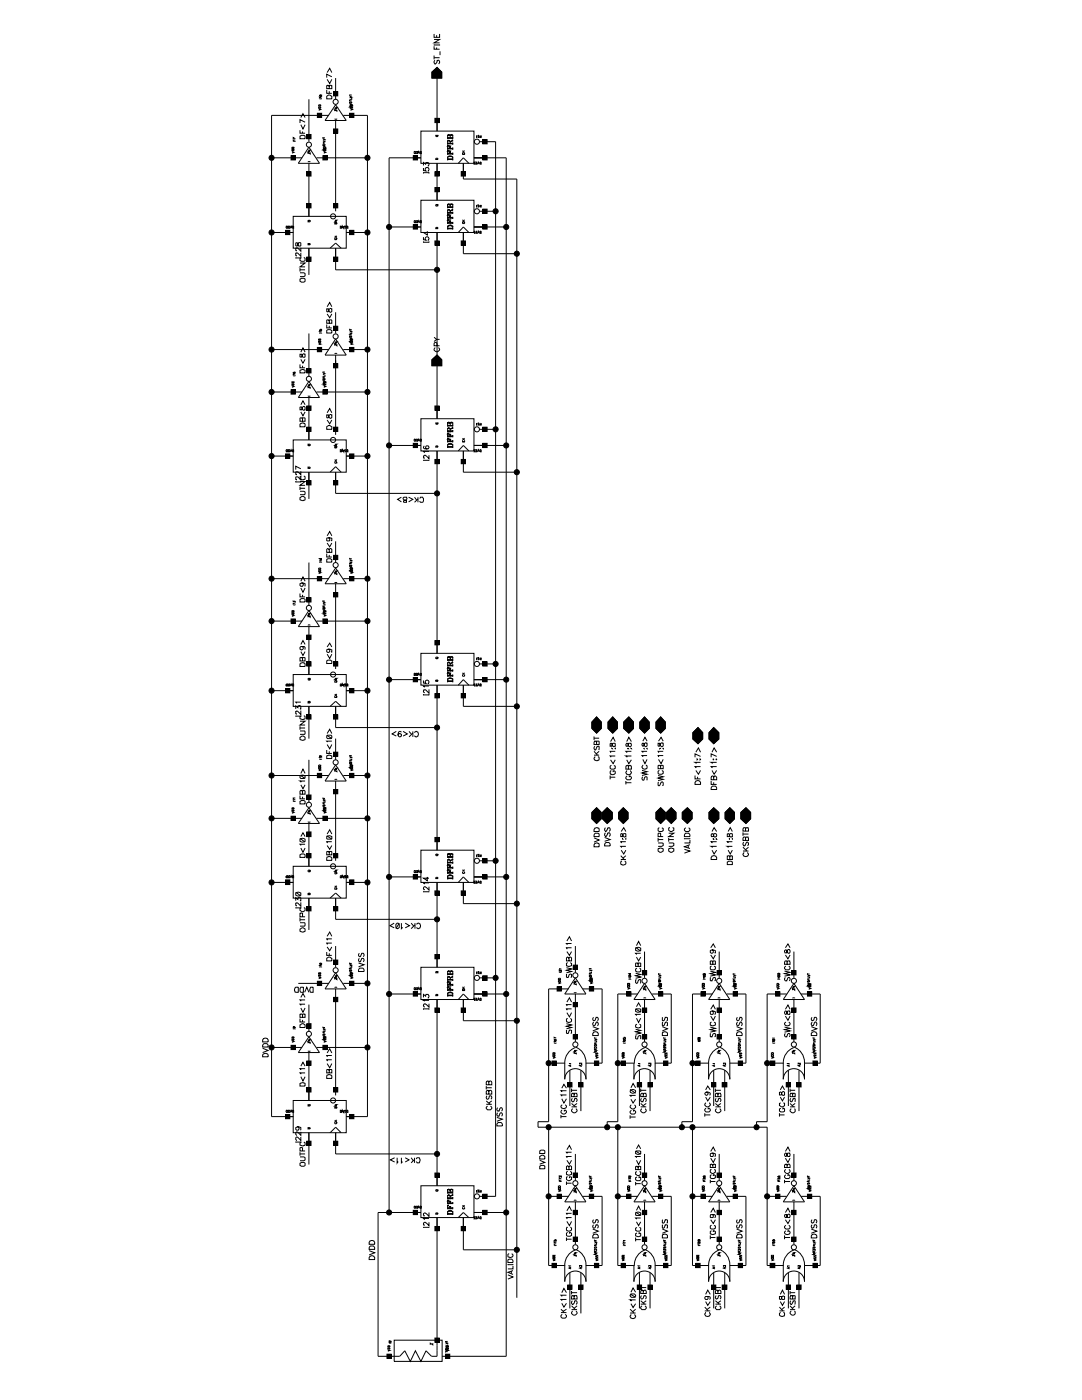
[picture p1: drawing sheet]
<svg xmlns="http://www.w3.org/2000/svg" width="216mm" height="279mm" viewBox="0 0 216 279" stroke-linecap="round" stroke-linejoin="round" font-family="sans-serif">
<g fill="none" stroke="#000" stroke-width=".2">
<path d="M61.6 19.8v8.5M63.7 19.6l.5 .1-.1-.1M63.8 19l.1 .2 .1-.2h.2v.2h-.2l-.1-.2zM64.2 19.4h-.4v.2M65.2 19.2l.3-.2h.5l.2 .2v.5h-1zM65.2 17.9v.7h1M65.3 15.8l.5 .9 .4-.9M65.3 14.5l.5-.9 .4 .9M65.7 17.3l-.3-.3-.2 .1v.6h1v-.6h-.5v.6M65.7 18.2v.4M66.2 15.3l-1-.5v.7M66.5 18.3h.9v.8h-.9z"/>
<path d="M67 15.6v4.2M69.8 19.2l.4 .2-.4 .1M69.8 18.9v.2M69.8 19h.4M70.2 20h-.4l.1 .1M70.2 19.6v.2h-.4M86.2 14.4l1-.9 .9 .9v1.2h-1.9zM86.6 9.2v.6h1.1M86.6 7.9h1.1l-1.1 .7h1.1M86.6 6.8v.7h1.1v-.7M86.6 11.5h1.1M86.6 8.9v.2"/>
<path d="M86.6 11.1v.8M86.6 9h1.1M86.8 12l-.2 .3 .2 .5 .3-.3 .1-.4 .2-.1h.1l.2 .3-.2 .5M87.1 7v.5M87.1 9.5v.3M87.2 15.6v10.6M87.7 8.9v.2M87.8 10.2v.8M54.2 31.5h6.1M58.1 31.1h.8v.8h-.8zM58.3 30.2l.4 .2-.4 .2M58.3 29.8h.3l.1 .3h-.4z"/>
<path d="M58.3 29.4h.3l.1 .2h-.4zM58.5 28.3h.4M58.9 27.9h-.4l.1 .1M58.9 27.7l-.4-.3v.4M59.9 27.2l.2-.2 .7 .1 .1 .6h-1zM59.9 26v.6h1M60 24.9l.5 .8 .4-.8M60 23.5l.5-.8 .4 .8M60.4 26.2v.4M60.9 24.4l-1-.5v.7M61.2 34.3h.9v.8h-.9zM61.2 26.8h.9v.9h-.9z"/>
<path d="M61.5 30h.4l-.4 .3h.4M61.5 32.3h.4M61.6 32.6v10.6M61.6 29.4l2.2 3.2h-4.3zM61.9 30.4v.3l-.4-.3v.3M63.2 31.5h10.1M63.3 22.6h.9v.9h-.9zM63.6 21.7l.4 .1-.4 .2M63.7 21.3h.2l.1 .3h-.4zM63.7 20.9h.2l.1 .3h-.4zM64.4 31.1h.9v.8h-.9zM64.4 29.6h.5l-.5 .3h.5"/>
<path d="M64.4 29.1l.5 .2-.5 .2M64.4 28.9l.4-.1 .1 .2h-.5zM64.4 27.3v.4l.5 .2-.5 .1M64.4 27.5h.5M64.4 30h.5M64.6 30.2l.4 .2-.4 .2M64.7 29.8l-.1 .3h.2l.2-.3v.3M64.7 29.5v.2l.2-.2h.1v.2M64.9 28.5h-.5l.1 .1M64.9 28v.3h-.5M65.6 23h-11.4v199.8h4.3M66.5 25.7h.9v.9h-.9z"/>
<path d="M66.8 21.5h.4l-.4 .3h.4M66.8 23.7h.4M67 24v18.2M67 20.9l2.1 3.1h-4.2zM67.2 21.9v.3l-.4-.3v.3M68.5 23h4.8v199.8h-4.2M69.8 22.6h.8v.9h-.8zM69.8 21.1h.4l-.4 .2h.4M69.8 20.7l.4 .1-.4 .2M69.8 20.3h.3l.1 .3h-.4zM69.8 21.6h.4M69.9 21.7l.5 .1-.5 .2"/>
<path d="M70 21.3l-.1 .3 .5-.3-.1 .3M70 20.9l-.1 .3 .1 .1 .3-.4v.4M82.5 31.1h.8v.8h-.8zM82.7 30.2h.2v.4h-.3zM83.1 30.2h.2v.4h-.2zM83.4 30.6l.2-.4 .1 .4M83.9 30.2h.2v.4h-.3zM84 40h10.6v6.4h-10.6zM84 26.2h10.6v6.4h-10.6zM84 31.5h-6.4v210.5M84.5 33.5v.5l.5 .1-.2-.4 .2-.3h.4l.2 .5-.1 .2h-.2M84.5 33v-.6l.4 .4 .1-.4h.4l.2 .5-.1 .2h-.2"/>
<path d="M84.5 34.4v.2M84.5 34.5h1.1M85.6 34.4v.2M86.8 37.4h.8v.9h-.8zM86.8 34.3h.8v.8h-.8zM86.8 23.6h.8v.9h-.8zM87 27h.4v.2l-.4 .1zM87 31.6h.3l.1 .2h-.4zM87.2 32.6v7.4M87.5 27l-.2 .1M89.3 32v-.7l.3-.1h.5l.2 .1v.7M89.3 31.5l.2-.3h.7l.1 .3"/>
<path d="M89.3 30.2l.3-.1h-.3v.8M89.3 29.2l.3-.2h-.3v.9M89.3 28.3v-.2h.4l.2 .2 .4-.3-.1-.1 .1 .1-.5 .4M89.3 27.1h.5l-.2-.3-.3 .2v.8M89.3 27.3v.2h1v-.2M89.3 27.7h1M89.3 29v.3M89.3 29.5v.1h1M89.3 30.1v.2M89.3 30.5v.1h1M89.3 30.6h.1M89.3 29.5l.1 .1"/>
<path d="M89.3 27.4l.1 .1M89.4 31.2h.8M89.4 28.1h.3M89.4 27h.3M89.4 28.6l-.1-.1 1 .1M89.4 31.7h-.1h1M89.4 31.8l-.1 .1h1v-.1M89.6 30.3h.4zM89.6 29.3h.4zM89.7 30.3h.2M89.7 29.3h.2M89.7 30.3l.1 .3"/>
<path d="M89.7 29.3l.1 .3M89.8 28.6l-.1-.5-.3-.1-.1 .9M89.8 27.5v-.5l.4-.2 .1 .2v.8M89.8 27.1h.5M89.9 27h.4M90.3 28l-.1 .1M90.3 28.7l-1 .1M90.3 29.7l-1 .1M90.3 30.7l-1 .1M90.3 28.4v.5M90.3 29.5v.4M90.3 30.5v.4"/>
<path d="M90.3 30.6h.1M90.3 29.5v.1M90.3 28.5v.1M90.3 27.4v.1M91.4 32.6l1.1-1.1 1.1 1.1M92 34.3h.9v.8h-.9zM92.3 30.4h.4M92.3 30.1l.2 .3M92.4 30.5v.3l.3-.1-.1-.2M92.5 32.6v3.1h10.6v223.3M92.7 30.1l-.2 .1M94.6 31.5h6.4v239.2h-12.8"/>
<path d="M94.8 32.4l-.2-.1 .2 .5-.2-.1M95 27.4h.3M95.1 27v.4M95.3 32.4l-.3-.1v.2l.3 .1-.1 .2-.2-.1M95.3 32.8l.2-.5 .2 .5M95.6 27.1h-.3l.3 .2v.1h-.3M95.7 28.3h3.2v210.5h-3.2M95.8 27v.3M95.8 32.3h.2v.5l-.2-.1zM96 27v.4h-.2v-.1h.2M96.4 31.1h.8v.8h-.8zM96.4 27.9h.8v.8h-.8z"/>
<path d="M54.2 46.4h4.3M57 46h.8v.8h-.8zM57.2 45.1h.2v.5h-.2zM57.6 45.1h.2v.5h-.2zM57.9 45.6l.2-.5 .2 .5M58.3 45.1h.3v.5l-.3-.1zM58.5 43.2h10.6v6.3h-10.6zM59 48.5v.5l.3 .1 .3-.7h.3l.1 .6-.4 .1-.3-.7zM59 51.4v.2M59 51.5h1M59.9 55.7l.2-.2h.5l.3 .2v.4l-.3 .2h-.5l-.2-.2zM59.9 54.4h.7l.3 .2-.1 .5-.9 .1"/>
<path d="M59.9 52.5h1l-1 .8h1M59.9 53.8h1M59.9 53.5v.7M60 50.5v.6l-.6-.6h-.4v.5l.3 .1M60 49.4v.7l-.6-.6h-.4v.5h.3M60 51.4v.2M60.1 51.4l-.2 .2v.4l.2 .2h.5l.3-.2v-.4l-.3-.2M61.2 51.3h.9v.9h-.9zM61.2 40.6h.9v.9h-.9zM61.5 48.6h.3l.1 .3h-.4zM61.5 44l.2-.1 .2 .3-.4 .1zM61.6 49.5v5.4"/>
<path d="M61.9 44l-.1 .1M65.9 49.5l1.1-1 1.1 1M66.5 51.3h.9v.9h-.9zM66.5 40.6h.9v.9h-.9zM66.8 44.4h.3l.1 .2-.4 .1zM66.8 43.9h.4l-.4 .4h.4M66.8 47.3h.4M66.8 47.1l.3 .2M66.9 47.5v.3l.3-.1-.1-.2M67 49.5v4.3h20.2M67.2 47.1l-.2 .1M67.2 44.4l-.1 .1"/>
<path d="M67.9 45.1h.3v.5h-.3zM68.6 45.1v.5l-.3-.5v.5M68.8 45.3l-.1-.2h.3v.4h-.3M69.1 46.4h4.2M69.2 45.1h.2v.5l-.2-.1zM69.8 46h.8v.8h-.8zM77.6 45.3h6.4M82.5 44.9h.8v.8h-.8zM82.6 44.1l.3-.1v.4h-.3zM83.1 44.1l.2-.1v.4h-.2zM83.4 44.4l.2-.4 .1 .4M83.9 44h.2v.4h-.3z"/>
<path d="M84.5 47.3v.5l.5 .1a.39 .39 0 0 1 0-.5 .39 .39 0 0 1 .5 0 .39 .39 0 0 1 0 .5h-.2M84.5 48.2v.2M84.5 48.3h1.1M85.3 46.1v.8l-.8-.5h1.1M85.6 48.2v.2M86.8 48.1h.8v.8h-.8zM87 45.5l.3-.1 .1 .2h-.4zM87 40.8h.3l.1 .3a.21 .21 0 0 1-.3 0 .21 .21 0 0 1-.1-.3zM87.2 46.4v37.2M87.5 40.8l-.2 .1M89.3 45.8v-.7l.3-.1h.5l.2 .1v.7M89.3 45.3l.4-.3 .6 .3"/>
<path d="M89.3 44l.3-.1h-.3v.8M89.3 43l.3-.2h-.3v.9M89.3 42.1l.1-.2 .5 .2 .4-.3-.1-.1 .1 .1v.2l-.5 .1v.1M89.3 41v-.2h.4l.1 .2-.1-.3-.4 .1v.8M89.3 42.8v.3M89.3 43.9v.2M89.4 45.1l.3-.1 .5 .1M89.4 41.9h.3M89.4 40.8h.3M89.4 41.3l-.1-.1h1v.1M89.4 41.4l-.1 .1h1v-.1M89.4 42.4l-.1-.1 1 .1"/>
<path d="M89.4 42.5l-.1 .1 1-.1M89.4 43.4l-.1-.1 1 .1M89.4 43.5l-.1 .1 1-.1M89.4 44.4h-.1h1M89.4 44.5l-.1 .1 1-.1M89.4 45.6l-.1-.1h1v.1M89.4 45.6l-.1 .1h1v-.1M89.6 44.1h.4zM89.6 43.1h.4zM89.7 44.1h.2M89.7 43.1h.2M89.7 44.1l.1 .3"/>
<path d="M89.7 43.1l.1 .3M89.8 42.4l-.1-.5-.3-.1-.1 .9M89.8 41.3v-.5l.5-.1v.9M89.8 41v-.2h.5v.2M89.9 40.8h.4M90.3 44.5v.1M90.3 43.5v.1M90.3 42.5v.1M90.3 41.8l-.1 .2M90.3 42.2v.5M90.3 43.3v.4M90.3 44.3v.4"/>
<path d="M90.3 44.4h.1M90.3 43.3v.1M90.3 42.3v.1M91.4 46.4l1.1-1.1 1.1 1.1M92 48.1h.9v.8h-.9zM92.3 44.2h.4M92.3 43.9l.2 .3M92.4 44.3v.3l.3-.1-.1-.2M92.5 46.4v4.2h10.6M92.7 43.9l-.2 .2M94.6 45.3h6.4M94.8 46.2h-.2l.2 .2v.2h-.2"/>
<path d="M95 41.3h.3M95.1 40.9v.4M95.3 46.2h-.3l.3 .3-.3 .1M95.3 46.6l.2-.5 .2 .5M95.6 40.9h-.3v.2h.3l-.1 .2-.2-.1M95.7 42.2h3.2M95.8 46.2l.2-.1v.5h-.2zM95.8 40.9v.2M96 40.9v.4h-.2v-.2h.2M96.4 44.9h.8v.8h-.8zM96.4 41.7h.8v.9h-.8zM54.2 69.8h11.4"/>
<path d="M54.2 78.2h6.1M58.1 77.8h.8v.9h-.8zM58.3 77l.4 .1-.4 .2M58.3 76.7l.3-.1 .1 .3h-.4zM58.3 76.2h.4v.3h-.4zM58.5 74.3l.1 .2h.2v-.2h-.2l.2 .2M58.5 74.9h.4M58.9 74.7h-.4l.1 .1M59.9 73.9l.4-.2 .5 .1 .1 .6h-1zM59.9 72.7v.7h1M59.9 70.7v.5h.3a.47 .47 0 0 1 .2-.5 .47 .47 0 0 1 .5 0l-.1 .6h-.3l-.2-.5zM60 71.7l.5 .8 .4-.8"/>
<path d="M60 70.3l.5-.9 .4 .9M60.4 73v.4M61.2 73.6h.9v.8h-.9zM61.5 76.8h.4l-.4 .2h.4M61.5 79h.4M61.6 66.5v8.6M61.6 79.3v8.5M61.6 76.1l2.2 3.2h-4.3zM61.9 77.2v.3l-.4-.3v.3M63.2 78.2h10.1M63.3 69.3h.9v.9h-.9zM63.6 68.5l.4 .2h-.4"/>
<path d="M63.6 68.2l.3-.1 .1 .2h-.4zM63.6 67.7l.3-.1 .1 .3h-.4zM63.8 65.8v.2h.2l-.1-.2 .2-.1v.3M63.8 66.5h.4M64.2 66.2h-.4v.1M64.4 77.8h.9v.9h-.9zM64.4 76.4h.5l-.5 .2h.5M64.4 75.9l.5 .2-.5 .2M64.4 75.6h.5v.3h-.5zM64.4 74.2v.2l.5 .2-.5 .2M64.4 76.9h.5M64.4 74.3h.5"/>
<path d="M64.6 77l.4 .1-.4 .2M64.7 76.6v.3l.2-.3h.1v.3M64.7 76.2v.3l.2-.3h.1v.3M64.9 75.3h-.5l.1 .1M64.9 74.8v.3h-.5M65.2 66l.2-.2h.6l.2 .2v.5h-1zM65.2 64.8v.6h1M65.2 61.6v.5l.2 .1a.6 .6 0 0 1 .8-.6v.5a.43 .43 0 0 1-.5 .1 .43 .43 0 0 1-.2-.6zM65.3 62.7l.5 .7 .4-.7M65.3 61.2l.5-.8 .4 .8M65.7 64.1l-.2-.3h-.2l-.1 .7h1v-.6h-.5v.6M65.7 65v.4"/>
<path d="M66.5 72.6h.9v.8h-.9zM66.5 65.1h.9v.9h-.9zM66.8 68.2h.4l-.4 .3h.4M66.8 70.6h.4M67 62.3v4.2M67 70.9v15.9M67 67.6l2.1 3.3h-4.2zM67.2 68.7v.3l-.4-.3v.3M68.5 69.8h4.8M69.8 69.3h.8v.9h-.8zM69.8 67.8h.4l-.4 .4h.4M69.8 67.4l.4 .2-.4 .1"/>
<path d="M69.8 67.1h.3l.1 .2h-.4zM69.8 65.6v.4l.4 .1-.4 .2M69.8 68.2h.4M69.8 65.8h.4M69.9 68.5l.5 .2h-.5M70 68.1v.3l.3-.3 .1 .1-.1 .2M70 67.7v.3l.2-.3h.2l-.1 .3M70.2 66.8h-.4l.1 .1M70.2 66.3v.2h-.4M86.2 71.8l1-.9 .9 .9v1.2h-1.9zM86.6 67.3l.5 .4M86.9 69.4a.39 .39 0 0 0-.3 .5 .39 .39 0 0 0 .4 .3 .47 .47 0 0 0 .6-.2 .47 .47 0 0 0-.1-.6"/>
<path d="M87.2 69l-.1-.6h-.4l-.1 .6h1.1M87.7 67.7h-.6l-.5 .5M54.2 91h4.3M57 90.6h.8v.8h-.8zM57.2 89.7h.2v.5h-.2zM57.6 89.7h.2v.5h-.2zM57.9 90.2l.2-.5 .2 .5M58.3 89.8l.3-.1v.5l-.3-.1zM58.5 87.8h10.6v6.4h-10.6zM59 96v.3M59 96.2h1M59.9 84.7l.4-.3 .5 .1 .1 .7h-1z"/>
<path d="M59.9 81.3v.5h.3l.2-.5 .3-.2 .2 .2v.5a.47 .47 0 0 1-.5-.1 .47 .47 0 0 1-.2-.4zM59.9 99.3l.6-.2 .4 .2v.4a.63 .63 0 0 1-1-.1zM59.9 98h.7l.3 .2-.1 .5h-.9M59.9 96.1h1l-1 .8h1M59.9 97.1v.7M59.9 97.5h1M60 95.1v.7l-.6-.6h-.3l-.1 .5 .3 .1M60 94.1v.6l-.6-.6h-.3l-.1 .6h.3M60 93.6l-1-.6v.7M60 82.2l.5 .8 .4-.8M60 80.8l.5-.8 .4 .8M60 96v.3"/>
<path d="M60.1 95l-.2 .2v.4l.4 .2 .6-.2v-.4l-.3-.2M60.4 83.7l-.1-.3h-.4v.7h1v-.6h-.5v.6M61.2 81h.9v.9h-.9zM61.2 95.9h.9v.9h-.9zM61.2 85.3h.9v.8h-.9zM61.5 93.2h.3l.1 .3h-.4zM61.5 88.6h.3l.1 .3h-.4zM61.6 94.2v5.4M61.9 88.6l-.1 .1M65.2 85.2l.3-.3 .5 .1 .2 .2v.5h-1zM65.2 82.8v.5l.2 .1a.6 .6 0 0 1 .8-.6v.5a.43 .43 0 0 1-.5 0 .43 .43 0 0 1-.2-.5zM65.3 83.8l.5 .8 .4-.8"/>
<path d="M65.3 82.4l.5-.9 .4 .9M65.9 94.2l1.1-1.1 1.1 1.1M66.5 95.9h.9v.9h-.9zM66.5 85.3h.9v.8h-.9zM66.8 89.1h.3l.1 .1-.3 .2zM66.8 88.6h.4l-.4 .3h.4M66.8 92h.4M66.8 91.7l.3 .3M66.9 92.1v.4l.3-.1-.1-.3M67 94.2v4.3h20.2M67.2 91.7l-.2 .2M67.2 89.1l-.1 .1"/>
<path d="M67.9 89.7h.3v.5h-.3zM68.6 89.7v.5l-.3-.5v.5M68.8 89.9l-.1-.1 .2-.1 .1 .4h-.3M69.1 91h4.2M69.3 89.7h.1v.5l-.2-.1zM69.8 90.6h.8v.8h-.8zM77.6 88.9h6.4M80.1 99.2l-.8 .5 .8 .5M80.6 99.2h.5a.56 .56 0 0 1-.6 .8l.1 .2h.5v-.3a.43 .43 0 0 1-.5-.1 .43 .43 0 0 1 0-.6zM81.5 99.2l.9 .5-.9 .5M82.5 88.5h.8v.8h-.8zM82.6 87.7l.3-.1v.5l-.3-.1z"/>
<path d="M82.7 99.2l.4 .6M83.1 87.7l.2-.1v.5l-.2-.1zM83.4 88.1l.2-.5 .1 .5M83.4 99.2v1M83.4 99.6l-.7 .6M83.7 99.5l.2-.3h.4l.2 .3v.5l-.2 .2h-.4l-.2-.2M83.8 87.7l.3-.1v.5l-.3-.1zM84 83.6h10.6v6.4h-10.6zM84.5 91.8v.1M84.5 91.9h1.1M84.7 89l-.2 .3 .3 .3h.6l.2-.3-.1-.2-.4-.1-.2 .2 .2 .4h.2M85.6 90.8v.7l-.7-.6a.27 .27 0 0 0-.4 .2 .27 .27 0 0 0 .3 .3"/>
<path d="M85.6 90.1h-1.1l.3 .2M85.6 91.8v.1M86.8 91.7h.8v.8h-.8zM86.8 81h.8v.9h-.8zM87 89.1l.3-.1 .1 .2h-.4zM87 84.4h.4v.2l-.4 .1zM87.2 90v40.4M87.5 84.4l-.2 .1M89.3 89.4v-.7l.3-.1h.5l.2 .1v.7M89.3 88.9l.2-.3h.7l.1 .3M89.3 87.6l.3-.1h-.3v.8M89.3 86.6l.3-.2h-.3v.9"/>
<path d="M89.3 85.6h.5M89.3 84.5h.5l-.2-.3-.3 .2v.7h1v-.7l-.1-.2-.4 .2v.5M89.3 84.8v.1h1v-.1M89.3 85.9v.1h1M89.3 86.4v.3M89.3 86.9v.1h1M89.3 87.5v.2M89.3 87.9v.2h1M89.3 88l.1 .1M89.3 87h.1M89.3 85.9l.1 .1M89.3 84.8l.1 .1"/>
<path d="M89.4 88.6h.8M89.4 85.5h.3M89.4 84.4h.3M89.4 89.2l-.1 .1h1v-.1M89.4 89.2l-.1-.1h1v.1M89.6 87.7h.4zM89.6 86.7h.4zM89.7 87.7h.2M89.7 86.7h.2M89.7 87.7l.1 .4M89.7 86.7l.1 .3M89.8 86v-.4l-.3-.3-.2 .2v.8"/>
<path d="M89.8 85.7l.5-.4v.2l-.4 .1-.1 .2M89.8 84.5h.5M89.9 84.4h.4M90.3 85.3l-.1 .2M90.3 86.1l-1 .1M90.3 87.1l-1 .1M90.3 88.1l-1 .1M90.3 85.9v.4M90.3 86.9v.4M90.3 87.9v.4M90.3 88v.1M90.3 87h.1"/>
<path d="M90.3 85.9v.1M90.3 84.8v.1M91.4 90l1.1-1.1 1.1 1.1M92 91.7h.9v.8h-.9zM92.3 87.7h.4M92.3 87.5l.2 .2M92.4 87.9v.3l.3-.1-.1-.2M92.5 90v4.2h10.6M92.7 87.5l-.2 .1M94.6 88.9h6.4M94.8 89.8l-.2-.1 .2 .5-.2-.1M95 84.8h.3"/>
<path d="M95.1 84.4v.4M95.3 89.8l-.3-.1v.2l.3 .1-.1 .2-.2-.1M95.3 90.2l.2-.5 .2 .5M95.6 84.5h-.3l.3 .2v.1h-.3M95.7 85.7h3.2M95.8 89.8l.2-.1v.5l-.2-.1zM95.8 84.4v.3M96 84.4v.4h-.2v-.1h.2M96.4 88.5h.8v.8h-.8zM96.4 85.3h.8v.8h-.8zM54.2 115.5h11.4M59.9 119.6l.2-.1h.7l.1 .6h-1z"/>
<path d="M59.9 118.4v.7h1M60 117.3l.5 .9 .4-.9M60 116l.5-.9 .4 .9M60.2 116.3l.3 .5-.1 .2h-.4l-.1-.2v-.3l.6-.2 .4 .2-.1 .5M60.4 118.7v.4M61.2 119.3h.9v.8h-.9zM61.6 112.3v8.5M63.3 115.1h.9v.8h-.9zM63.6 114.2l.4 .1-.4 .2M63.6 113.9l.3-.1 .1 .2h-.4zM63.6 113.5l.3-.1 .1 .2h-.4zM63.8 112.3h.4"/>
<path d="M64.1 111.4v.4l-.3-.3h.4M64.2 111.9h-.4v.1M64.4 119.8v.3l.5 .2-.5 .2M64.4 120h.5M65.2 111.7l.2-.2h.6l.2 .2v.5h-1zM65.2 110.5v.7h1M65.3 108.4l.5 .7 .4-.7M65.3 106.9l.5-.8 .4 .8M65.5 107.4h.3v.5h-.6l.1-.5h.7h.2v.5h-.2M65.7 109.7l-.3-.2-.2 .1v.6h1v-.6l-.2-.1-.3 .1v.6M65.7 110.7v.5M66.5 118.3h.9v.8h-.9z"/>
<path d="M66.5 110.8h.9v.9h-.9zM66.8 114h.4l-.4 .2h.4M66.8 116.2h.4M67 108v4.3M67 116.5v17M67 113.4l2.1 3.1h-4.2zM67.2 114.4v.2l-.4-.2v.2M68.5 115.5h4.8M69.8 115.1h.8v.8h-.8zM69.8 113.5h.4l-.4 .4h.4M69.8 113.1l.4 .2-.4 .2M69.8 112.8h.3l.1 .2h-.4z"/>
<path d="M69.8 111.7l.4 .1-.4 .2M69.8 111.3v.3M69.8 114h.4M69.8 111.5h.4M69.9 114.2l.5 .1-.5 .2M70 113.8v.3l.2-.3 .2 .1-.1 .2M70 113.4v.3l.3-.3 .1 .1-.1 .2M70.2 112.4h-.4l.1 .2M70.2 112v.3h-.4M54.2 124h6.1M54.2 137.8h4.3M57 137.4h.8v.9h-.8z"/>
<path d="M57.2 136.6l.2-.1v.4l-.3-.1zM57.6 136.6l.2-.1v.4l-.3-.1zM57.9 136.9l.2-.4 .2 .4M58.1 123.5h.8v.9h-.8zM58.3 122.7l.4 .2-.4 .1M58.3 122.3h.4v.3h-.4zM58.3 121.9h.4v.3h-.4zM58.3 136.6l.3-.1v.4h-.3zM58.5 134.6h10.6v6.4h-10.6zM58.5 120.1v-.1h.3v.2M58.5 120.6h.4M58.9 120.4h-.4l.1 .1"/>
<path d="M59.9 132.5l.4-.3 .5 .1 .1 .7h-1zM60 130l.5 .8 .4-.8M60 128.6l.5-.8 .4 .8M60.2 129a.34 .34 0 0 1 .2 .6 .34 .34 0 0 1-.5-.1v-.3l.1-.2h.7l.2 .2-.1 .4M60.4 131.5l-.1-.3h-.4v.7h1v-.6h-.5v.6M61.2 126.7h.9v.9h-.9zM61.2 132.1h.9v.8h-.9zM61.5 122.4h.4l-.4 .4h.4M61.5 135.5l.3-.1 .1 .2-.3 .1zM61.5 124.8h.4M61.6 125.1v9.5M61.6 121.8l2.2 3.3h-4.3z"/>
<path d="M61.9 122.9v.3l-.4-.3v.3M61.9 135.4l-.1 .2M63.2 124h10.1M64.4 123.5h.9v.9h-.9zM64.4 122.1h.5l-.5 .2h.5M64.4 121.7l.5 .1-.5 .2M64.4 122.6h.5M64.5 121.2h.3l.1 .4h-.5zM64.6 122.7l.4 .2-.4 .1M64.7 122.3v.3l.2-.3h.1v.3M64.7 121.9v.3l.2-.3h.1v.3M64.9 121h-.5l.1 .1"/>
<path d="M64.9 120.6v.1h-.5M65.3 131.8l.7-.1 .2 .2v.5h-1zM65.3 130.6l.5 .8 .4-.8M65.3 129.1l.5-.7 .4 .7M65.5 129.5l.3 .2v.3l-.3 .2-.3-.2 .1-.4 .5-.1 .4 .2v.4h-.2M66.5 132.1h.9v.8h-.9zM66.8 135.9l.3-.1 .1 .3h-.4zM66.8 135.4h.4l-.4 .2h.4M66.8 138.8h.4M66.8 138.5l.3 .3M66.9 138.9l-.1 .3h.3l.1-.2-.1-.1M67.2 138.5l-.2 .2"/>
<path d="M67.2 135.8l-.1 .2M67.9 136.6l.3-.1v.4h-.3zM68.6 136.5v.4l-.3-.4v.4M68.8 136.7l-.1-.1 .2-.1 .1 .4-.3-.1M69.1 137.8h4.2M69.2 136.6l.2-.1v.4h-.2zM69.8 137.4h.8v.9h-.8zM77.6 135.6h6.4M82.5 135.2h.8v.9h-.8zM82.7 134.4h.2v.4h-.3zM83.1 134.4h.2v.4h-.2zM83.4 134.8l.2-.4 .1 .4"/>
<path d="M84 130.4h10.6v6.3h-10.6zM84 134.4l.1 .4h-.2l-.1-.3zM84.5 135.8v.5l.5 .1a.39 .39 0 0 1 0-.6 .39 .39 0 0 1 .5 0 .39 .39 0 0 1 0 .6h-.2M84.5 138.5v.3M84.5 138.7h1.1M85.6 137.6v.7l-.7-.6h-.3l-.1 .4 .3 .2M85.6 136.9h-1.1l.3 .3M85.6 138.5v.3M86.8 138.4h.8v.9h-.8zM86.8 127.8h.8v.9h-.8zM87 131.2l.3-.1 .1 .3-.3 .1zM87 135.7h.3l.1 .3h-.4z"/>
<path d="M87.2 136.7v33M87.5 131.1l-.2 .2M89.3 135.6l.4-.2 .6 .2M89.3 134.3l.3-.1h-.3v.8M89.3 133.3l.3-.1h-.3v.8M89.3 132.4l.1-.2 .5 .2 .4-.2-.1-.1 .1 .1v.1l-.5 .1v.2M89.3 131.3l.1-.2 .4 .2-.1-.2h-.4v.8M89.3 133.2v.2M89.3 134.2v.3M89.3 135.8h1M89.4 135.4l.5-.1 .4 .2v.6v-.1h-1v.1zM89.4 135.5h.8"/>
<path d="M89.4 132.2h.3M89.4 131.1h.3M89.4 131.7l-.1-.1h1v.1M89.4 131.7l-.1 .1h1v-.1M89.4 132.8l-.1-.1 1 .1M89.4 132.8l-.1 .1 1-.1M89.4 133.8l-.1-.1 1 .1M89.4 133.9h-.1h1M89.4 134.8l-.1-.1 1 .1M89.4 134.9l-.1 .1 1-.1M89.4 136l-.1 .1M89.4 134.2l-.1 .2"/>
<path d="M89.4 133.2l-.1 .1M89.6 134.5h.4zM89.6 133.4h.4zM89.7 134.5l.1 .1 .1-.1M89.7 133.4l.1 .2 .1-.2M89.7 134.5l.1 .3M89.7 133.4l.1 .4M89.8 132.8l-.1-.6h-.3l-.1 .8M89.8 131.7v-.6h.5v.8M89.8 131.3l.1-.2 .4 .2M89.9 131.1h.4M90.3 136v.1"/>
<path d="M90.3 134.9v.1M90.3 133.9h.1M90.3 132.8v.1M90.3 132.2l-.1 .1M90.3 132.6v.4M90.3 133.6v.4M90.3 134.6v.4M90.3 134.7v.1M90.3 133.7v.1M90.3 132.7v.1M91.4 136.7l1.1-1.1 1.1 1.1M92 138.4h.9v.9h-.9z"/>
<path d="M92.3 134.5h.4M92.3 134.3l.2 .2M92.4 134.7v.3l.3-.1-.1-.2M92.5 136.7v4.3h10.6M92.7 134.3l-.2 .2M94.6 135.6h6.4M94.8 136.6h-.2v.1l.2 .1-.2 .1M95 131.7h.3M95.1 131.2v.5M95.3 136.6h-.3v.1l.3 .1-.3 .1M95.3 136.9l.2-.4 .2 .4M95.6 131.2h-.3v.2l.3 .2h-.3"/>
<path d="M95.7 132.5h3.2M95.8 136.6l.2-.1v.4h-.2zM95.8 131.2v.2M96 131.2v.5l-.2-.1 .2-.2M96.4 135.2h.8v.9h-.8zM96.4 132.1h.8v.8h-.8zM54.2 154.8h11.4M58.5 159.9h.4M58.9 159.6h-.4l.1 .2M58.9 159.3h-.4l.1 .1M59 141.5v-.6l.4 .3v-.2l.4-.2 .2 .2v.5l-.1 .1M59 142.8v.2"/>
<path d="M59 142.9h1M59.9 159.9l.2-.1 .7 .1 .1 .5h-1zM59.9 158.7v.7h1M59.9 154.9l.4-.2 .4 .1 .2 .1v.3l-.2 .2h-.7l-.1-.2zM59.9 147.2l.6-.3 .4 .3v.4a.63 .63 0 0 1-1-.2zM59.9 145.9h.9l.1 .1-.1 .6h-.9M59.9 143.9h1l-1 .8h1M59.9 154.7l1 .7M59.9 144.9v.7M59.9 145.3h1M60 141.8v.8l-.8-.7-.2 .1v.4l.3 .1M60 140.1h-1l.2 .3"/>
<path d="M60 156.6l.5 .8 .4-.8M60 154.3l.5-.8 .4 .8M60 142.8v.2M60.1 142.8l-.2 .2v.4l.4 .2 .6-.2v-.4l-.3-.2M60.4 158l-.4-.3-.1 .2v.6h1v-.6l-.2-.2-.3 .2v.6M60.4 159v.4M60.9 155.9h-1l.1 .2M61.2 158.7h.9v.8h-.9zM61.2 142.7h.9v.8h-.9zM61.5 140h.4v.3h-.4zM61.6 141v6.4M61.6 151.6v8.5"/>
<path d="M63.3 154.3h.9v.9h-.9zM63.6 153.5l.4 .2-.4 .1M63.6 153.2h.4v.2h-.4zM63.6 152.7h.4v.3h-.4zM63.8 151.5h.4M64.2 151.2h-.4v.1M64.2 150.8v.2l-.4-.2v.2h.1M64.4 159.5l.5 .2-.5 .2M64.4 159.2v.2M64.4 159.3h.5M64.9 159.9v.2h-.5M65.2 149.7v.7h1"/>
<path d="M65.2 146.9l.2-.2h.6l.2 .2v.3l-.2 .2h-.6l-.2-.2zM65.2 146.7l1 .7M65.3 150.8l.5-.1 .4 .2v.5h-1zM65.3 148.6l.5 .8 .4-.8M65.3 146.4l.5-.9 .4 .9M65.7 149.9v.5M65.9 141l1.1-1 1.1 1M66.2 147.9h-1l.2 .2M66.5 157.6h.9v.8h-.9zM66.5 150.1h.9v.9h-.9zM66.5 142.7h.9v.8h-.9zM66.8 153.3h.4l-.4 .3h.4"/>
<path d="M66.8 155.6h.4M67 141v4.2h20.2M67 147.4v4.2M67 155.9v15.9M67 152.7l2.1 3.2h-4.2zM67.2 153.8v.2l-.4-.2v.2M68.5 154.8h4.8M69.8 154.3h.8v.9h-.8zM69.8 152.9h.4l-.4 .3h.4M69.8 152.5l.4 .2-.4 .1M69.8 152.1h.2l.2 .3h-.4zM69.8 150.7v.3l.4 .1-.4 .2"/>
<path d="M69.8 153.4h.4M69.8 150.8h.4M69.9 153.5l.5 .2-.5 .1M70 153.2l-.1 .2 .5-.2-.1 .2M70 152.7l-.1 .3 .5-.3-.1 .3M70.2 151.8h-.4l.1 .1M70.2 151.4v.2h-.4M79.1 146l-.9 .5 .9 .4M80.1 146.1l-.1-.1a.52 .52 0 0 0-.6 .4 .52 .52 0 0 0 .4 .7l.3-.2v-.3l-.3-.2-.4 .3M80.4 146l.9 .5-.9 .4M81.6 146l.5 .6M82.4 146v1.1"/>
<path d="M82.4 146.3l-.8 .8M82.7 146.2a.39 .39 0 0 1 .5-.2 .39 .39 0 0 1 .3 .4 .47 .47 0 0 1-.2 .5 .47 .47 0 0 1-.6 0v-.1M118.5 150.7h1M118.5 149.9l.7 .8M118.5 147.3h1M118.5 147v.7M118.7 148.9l-.2 .3 .2 .5 .3-.2 .1-.5h.4v.7M118.8 151a.42 .42 0 0 0-.1 .7 .42 .42 0 0 0 .6 0l.2-.1v-.4l-.2-.2M119 143.1l1 1v1.3l-1 .9-.9-.9v-1.3zM119 148.2v-.3h-.4l-.1 .7h1v-.6h-.5v.6M119.5 149.9l-.5 .6M121.8 148.4v.5h.3l.2-.6h.4l.1 .6a.56 .56 0 0 1-.8-.6z"/>
<path d="M121.8 155.1h1M121.8 154.8v.7M121.8 151.6l.5 .8 .5-.8M121.8 148l.5-.8 .5 .8M122 153.8l-.2 .2v.3a.55 .55 0 0 0 .6 .3 .55 .55 0 0 0 .4-.6l-.5-.2v.3M122 152.7l-.2 .2v.4l.2 .2h.5l.3-.2v-.4l-.3-.2M122.1 149.4h.1zM122.3 143.1l.9 1v1.3l-.9 .9-1-.9v-1.3zM122.8 150.9h-1l.1 .2M122.8 149.9h-1l.1 .3M122.8 149.4h-.1zM124.5 144.1l1-1 .9 1v1.3l-.9 .9-1-.9z"/>
<path d="M124.9 156.2h1.1M124.9 155.9v.6M125 148.4v.5l.3-.1 .2-.5 .4 .1a.34 .34 0 0 1 0 .5 .34 .34 0 0 1-.5-.1l-.2-.4zM125.1 151.6l.4 .8 .5-.8M125.1 148l.4-.8 .5 .8M125.1 154.9l-.2 .2v.3l.2 .2h.6l.3-.2v-.3l-.3-.2h-.1v.2M125.1 153.8a.39 .39 0 0 0-.2 .5 .39 .39 0 0 0 .4 .3 .47 .47 0 0 0 .6-.2 .47 .47 0 0 0-.1-.6h-.1M125.2 149.4h.2zM125.4 153l-.2-.3-.2 .1-.1 .7h1.1v-.5l-.3-.3-.3 .3v.5M125.5 143.1l.9 1v1.3l-.9 .9-1-.9v-1.3zM125.9 149.4h.1zM126 150.9h-1.1l.2 .2"/>
<path d="M126 149.9h-1.1l.2 .3M128.1 153.8l1 .2-1 .3 1 .2-1 .3M128.2 148.3l-.1 .5 .2 .1 .1-.1a.47 .47 0 0 1 .2-.4 .47 .47 0 0 1 .5-.1l-.1 .6-.2 .1-.2-.2a.44 .44 0 0 0-.4-.5zM128.3 155l-.2 .3 .2 .4 .2-.1 .3-.6 .3 .1-.1 .6M128.3 151.6l.4 .8 .4-.8M128.3 147.9l.4-.7 .4 .7M128.4 152.7a.42 .42 0 0 0-.2 .7 .42 .42 0 0 0 .7 0l.2-.2v-.3l-.2-.2M128.4 149.4h.1zM128.6 143.1l.9 1v1.3l-.9 .9-.9-.9v-1.3zM129 149.4h.1zM129.1 150.8h-1l.2 .2M129.1 149.9h-1l.2 .3"/>
<path d="M131.3 154.8l1 .2-1 .3 1 .2-1 .3M131.3 148.3v.5l.3 .1a.6 .6 0 0 1 .7-.6v.5a.43 .43 0 0 1-.5 .1 .43 .43 0 0 1-.1-.6zM131.4 156v.8l.3-.1 .2-.6 .3-.1 .1 .2v.5l-.1 .1M131.4 151.6l.5 .8 .4-.8M131.4 147.9l.5-.7 .4 .7M131.6 153.8l-.3 .1v.4l.3 .2h.5l.2-.2v-.4l-.2-.1M131.7 149.4h.1M131.8 143.1l1 1v1.3l-1 .9-.9-.9v-1.3zM131.8 153l-.1-.3-.4 .1v.6h1v-.6h-.5v.6M132.2 149.4h.1zM132.3 150.8h-1l.2 .2M132.3 149.9h-1l.2 .3"/>
<path d="M138.3 146.2l1-1 .9 1v1.3l-.9 .9-1-.9zM138.7 154.8v.6h1.1M138.9 155.9h.7l.2 .2v.4h-1.1v-.4zM138.9 153.8l.5 .7 .4-.7M138.9 150.1l.5-.8 .4 .8M139.1 151.5v.1zM139.2 155v.4M139.7 151.5v.1zM139.8 153h-1.1l.2 .2M139.8 152.1h-1.1l.2 .3M139.8 151l-1.1-.5v.6M141.9 155.9v.6h1.1"/>
<path d="M142.1 157l.6-.1 .3 .3v.4h-1.1zM142.1 153.8l.4 .7 .5-.7M142.1 150.1l.4-.8 .5 .8M142.3 151.5v.1zM142.4 145.2l1 1v1.3l-1 .9-.9-.9v-1.3zM142.4 155.1l-.2-.2h-.2l-.1 .7h1.1v-.5l-.3-.2h-.1l-.2 .2v.5M142.4 156.1v.4M142.9 151.5v.1zM143 153h-1.1l.3 .2M143 152.1h-1.1l.3 .3M143 151l-1.1-.5v.6M54.2 163.3h6.1"/>
<path d="M54.2 176.1h4.3M57 175.6h.8v.9h-.8zM57.1 174.9l.3-.1v.4h-.2zM57.5 174.9l.3-.1v.4h-.2zM57.9 175.2l.2-.4 .2 .4M58.1 162.9h.8v.8h-.8zM58.3 162l.4 .1-.4 .2M58.3 161.7l.3-.1 .1 .3h-.4zM58.3 161.3l.3-.1 .1 .3h-.4zM58.3 174.8h.3v.4h-.3zM58.5 172.9h10.6v6.3h-10.6zM59 179.7v-.5l.4 .3v-.3l.4-.1 .2 .1v.5l-.1 .1"/>
<path d="M59 178.2l.4-.1h.5l.1 .1v.4l-.4 .2-.4-.1-.2-.1zM59 178.1l1 .7M59.9 170.6l.2-.2h.5l.3 .2v.5h-1zM59.9 167.5l.4-.2 .4 .1 .2 .1v.4l-.4 .2-.5-.1-.1-.1zM59.9 167.3l1 .8M60 169.2l.5 .9 .4-.9M60 167l.5-.8 .4 .8M60.9 168.5h-1l.1 .2M61.2 166h.9v1h-.9zM61.2 170.3h.9v.9h-.9zM61.5 161.8h.4l-.4 .3h.4M61.5 178.3h.4v.3h-.4z"/>
<path d="M61.5 164h.4M61.6 173.7h.2l.1 .2-.3 .1zM61.6 164.3v8.6M61.6 179.2v6.4M61.6 161.2l2.2 3.1h-4.3zM61.9 162.2v.3l-.4-.3v.3M61.9 173.7l-.1 .1M63.2 163.3h10.1M64.4 162.9h.9v.8h-.9zM64.4 161.4h.5l-.5 .3h.5M64.4 161l.5 .1-.5 .2M64.4 160.7l.4-.1 .1 .3h-.5z"/>
<path d="M64.4 161.8h.5M64.6 162l.4 .1-.4 .2M64.7 161.6v.4l.2-.4 .1 .4M64.7 161.2l-.1 .3h.2l.2-.3v.3M64.9 160.3h-.5l.1 .1M65.2 167l.4-.2 .4 .1 .2 .1v.4l-.8 .1-.2-.1zM65.2 166.8l1 .7M65.3 171h.7l.2 .2v.5h-1zM65.3 168.7l.5 .8 .4-.8M65.3 166.5l.5-.9 .4 .9M65.7 170.2l-.2-.3h-.2l-.1 .7h1v-.6h-.5v.6M65.9 179.2l1.1-1 1.1 1"/>
<path d="M66.2 168h-1l.2 .2M66.5 170.3h.9v.9h-.9zM66.8 173.7h.4l-.4 .2h.4M66.8 177h.4M66.8 176.8l.3 .2M66.9 177.2l-.1 .3 .4-.1-.1-.2M66.9 174.1h.2l.1 .2-.3 .1zM67 179.2v4.3h20.2M67.2 176.8l-.2 .2M67.2 174.1l-.1 .1M67.9 174.8h.3v.4h-.3zM68.6 174.8v.4l-.3-.4v.4"/>
<path d="M68.8 174.9l-.1-.1h.2l.1 .4-.3-.1M69.1 176.1h4.2M69.2 174.8h.2v.4h-.2zM69.8 175.6h.8v.9h-.8zM77.6 175h6.4M82.5 174.6h.8v.8h-.8zM82.6 173.8l.3-.1v.5l-.3-.1zM83.1 173.8l.2-.1v.5l-.2-.1zM83.4 174.2l.2-.5 .1 .5M83.8 173.8l.3-.1v.5l-.3-.1zM84 169.7h10.6v6.4h-10.6zM84.5 177.9v.2"/>
<path d="M84.5 178h1.1M85.3 175v.8l-.8-.5h1.1M85.6 177v.6l-.8-.6-.3 .2 .1 .3h.2M85.6 176.2h-1.1l.3 .2M85.6 177.9v.2M86.8 177.8h.8v.8h-.8zM86.8 167.1h.8v.9h-.8zM87 170.5l.2-.1 .2 .3-.4 .1zM87 175.1h.3l.1 .2h-.4zM87.2 176.1v16.9M87.5 170.5l-.2 .1M89.3 175.5v-.7l.4-.2 .6 .2v.7"/>
<path d="M89.3 175l.2-.2h.7l.1 .2M89.3 173.7l.3-.1h-.3v.8M89.3 172.7l.3-.1h-.3v.8M89.3 171.7h.5M89.3 170.6l.1-.2 .4 .2-.2-.3-.3 .1v.8h1v-.8h-.5v.5M89.3 170.9h1M89.3 172v.1h1M89.3 172.6v.2M89.3 173v.1h1M89.3 173.6v.2M89.3 174v.2h1M89.3 175.1v.2h1v-.2"/>
<path d="M89.3 175.4h1M89.3 175.2l.1 .1M89.3 174.1l.1 .1M89.3 173.1h.1M89.3 172l.1 .1M89.3 171h1M89.4 174.8h.8M89.4 171.6h.3M89.4 170.4h.3M89.6 173.8h.4zM89.6 172.8h.4zM89.7 173.8h.2"/>
<path d="M89.7 172.8h.2M89.7 173.8l.1 .4M89.7 172.8l.1 .3M89.8 172.1v-.4l-.3-.3-.2 .2v.8M89.8 171.8l.5-.4v.2l-.4 .1-.1 .2M89.8 170.6l.1-.2 .4 .2M89.9 170.4h.4M90.3 171.4l-.1 .2M90.3 172.2l-1 .1M90.3 173.2l-1 .1M90.3 174.2l-1 .1M90.3 172v.4"/>
<path d="M90.3 173v.4M90.3 174v.4M90.3 175.2v.1M90.3 174.1v.1M90.3 173.1h.1M90.3 172v.1M91.4 176.1l1.1-1.1 1.1 1.1M92 177.8h.9v.8h-.9zM92.3 173.8h.4M92.3 173.6l.2 .2M92.4 174l-.1 .2 .2 .1 .2-.1-.1-.2M92.5 176.1v4.2h10.6"/>
<path d="M92.7 173.6l-.2 .1M94.6 175h6.4M94.8 175.9h-.2l.2 .4-.2-.1M95 170.9h.3M95.1 170.5v.4M95.3 175.9h-.3v.1l.3 .1-.1 .2-.2-.1M95.3 176.3l.2-.4 .2 .4M95.6 170.6l-.3-.1 .1 .3h.2v.1h-.3M95.7 171.8h3.2M95.8 175.9h.2v.4l-.2-.1zM95.8 170.5v.3M96 170.5v.4h-.2v-.1h.2"/>
<path d="M96.4 174.6h.8v.8h-.8zM96.4 171.4h.8v.8h-.8zM118.1 162.1l.9-.9 1 .9v1.3l-1 .9-.9-.9zM118.5 167.2l1 .4-1 .5M118.6 166.5l.2-.2 .7 .1v.6h-1zM118.7 168.3h.8v.7h-1v-.4zM118.7 165.3h.8v.6h-1v-.4zM119 161.2l1 .9v1.3l-1 .9-.9-.9v-1.3zM120.2 162.1l1-.9 1 .9v1.3l-1 .9-1-.9zM120.7 167.1l1.1 .5-1.1 .3M120.8 166.2l-.1 .3 .1 .5 .3-.2 .1-.5h.5l.1 .4-.2 .3M120.8 165.2l-.1 .2 .1 .5 .3-.1 .1-.5h.5l.1 .4-.2 .2"/>
<path d="M120.9 168.1h.6l.3 .4v.3h-1.1v-.3zM123.4 162.1l1-.9 .9 .9v1.3l-.9 .9-1-.9zM123.9 166.5v.5h.3l.3-.6h.3l.1 .6a.56 .56 0 0 1-.8-.6zM123.9 171.5h1M123.9 170.8l.6 .7M124 169.7l.5 .7 .4-.7M124 165.9l.5-.7 .4 .7M124.1 171.9l-.2 .1v.4a.55 .55 0 0 0 .6 .2 .55 .55 0 0 0 .4-.6l-.3-.1M124.2 167.4l.1 .1zM124.9 168.9h-1l.1 .3M124.9 168h-1l.1 .2M124.9 167.4l-.1 .1z"/>
<path d="M124.9 170.8l-.6 .5M130.9 162.1l.9-.9 1 .9v1.3l-1 .9-.9-.9zM131.3 169.4l.4-.2 .5 .1 .1 .1v.4a.56 .56 0 0 1-.5 .3 .56 .56 0 0 1-.5-.3zM131.3 168.2l1 .1v.4l-.2 .2h-.8M131.3 167.6h1M131.3 167.2v.8M131.6 165.2l-.3 .2v.4l.3 .1h.5l.2-.1v-.4l-.2-.2M131.8 167v-.6l-.4-.1-.1 .7h1M133 162.1l.9-.9 1 .9v1.3l-1 .9-.9-.9zM133.4 169.4l.4-.2 .5 .1 .2 .1v.4a.56 .56 0 0 1-.6 .3 .56 .56 0 0 1-.5-.3zM133.4 168.2l1.1 .1v.4l-.3 .2h-.8M133.4 166.3h1.1l-1.1 .7h1.1"/>
<path d="M133.4 167.6h1.1M133.4 167.2v.8M133.7 165.2l-.3 .1v.4l.4 .2 .7-.2v-.4l-.3-.1M136.1 162.1l1.1-.9 .9 .9v1.3l-.9 .9-1.1-.9zM136.6 169.5l1.1 .3-1.1 .5M136.6 167.3v.2M136.6 167.4h1.1M136.7 166.5l.1-.2h.6l.3 .3v.4h-1.1zM136.8 165.2l-.2 .2v.3l.2 .2h.6l.3-.2v-.3l-.3-.2M137.3 168.7v.5M137.7 168.6l-1.1 .4 1.1 .3M137.7 167.6v.6h-1.1"/>
<path d="M137.7 167.3v.2M141.5 162.1l.9-.9 1 .9v1.3l-1 .9-.9-.9zM142.1 170.9h.7l.2 .2v.4h-1.1v-.4zM142.1 169.7l.4 .7 .5-.7M142.1 166.4l-.2 .2 .1 .4 .3-.1 .2-.5 .4 .1a.33 .33 0 0 1 0 .4 .33 .33 0 0 1-.5 0l-.1-.4zM142.1 165.9l.4-.7 .5 .7M142.3 167.4l.1 .1h-.2zM142.9 167.4l.1 .1h-.2zM143 168.9h-1.1l.3 .3M143 168h-1.1l.3 .2M144.7 162.1l.9-.9 1 .9v1.3l-1 .9-.9-.9zM145.1 172l.3-.1h.5l.2 .1v.6h-1z"/>
<path d="M145.1 166.5v.5h.4l.1-.5 .5-.1v.6a.47 .47 0 0 1-.5-.1 .47 .47 0 0 1-.1-.4zM145.3 169.7l.4 .7 .4-.7M145.3 165.9l.4-.7 .4 .7M145.5 167.4v.1zM145.6 161.2l1 .9v1.3l-1 .9-.9-.9v-1.3zM145.6 171l-.2-.2-.3 .1v.6h1v-.6h-.5v.6M146.1 168.9h-1l.2 .3M146.1 168h-1l.2 .2M146.1 167.4v.1zM147.8 162.1l1-.9 1 .9v1.3l-1 .9-1-.9zM148.3 169.8h1.1M148.3 169.1l.7 .7"/>
<path d="M148.3 166.5h1.1M148.3 166.1v.7M148.4 168.1l-.1 .2 .1 .5 .3-.1 .3-.6h.3l.1 .5-.2 .2M148.5 170.2a.39 .39 0 0 0-.2 .4 .39 .39 0 0 0 .4 .3 .47 .47 0 0 0 .5-.1 .47 .47 0 0 0 0-.6h-.1M148.8 167.3l-.1-.3h-.3l-.1 .3v.4h1.1l-.1-.7-.5 .1v.6M148.8 165.4l-.1-.2h-.3l-.1 .2v.5h1.1l-.1-.7-.5 .1v.6M149.4 169.1l-.6 .5M58.8 197.2l.2-.2h.5v1h-.7zM59 181.1v.2M59 181.2h1M59.5 196.3h6.1M59.9 185.4l.6-.2 .4 .2v.4a.63 .63 0 0 1-1-.1z"/>
<path d="M59.9 184.1h.9l.1 .2-.1 .5h-.9M59.9 183.1v.8M59.9 183.6h1M60 180.1v.7l-.8-.6-.2 .1v.4l.3 .1M60 199.1l.5-.8 .4 .8M60 197h.5v1h-.6v-.7zM60 181.1v.2M60.1 181.2l-.2 .1v.4l.4 .2h.2l.4-.2v-.4l-.3-.1M60.4 183v-.7h-.5v.7h1M60.8 198l.4-1 .4 1M60.9 199.6h-1l.1 .2M61.2 180.9h.9v.9h-.9z"/>
<path d="M62 197h.5v1h-.6l-.1-.6zM63.3 195.8h.9v.9h-.9zM63.6 195l.4 .2-.4 .1M63.7 194.6h.2l.1 .2h-.4zM63.7 194.1h.2l.1 .3h-.4zM63.8 193h.4M63.8 192.2l.4 .3M63.8 192.3h.4v.1l-.2 .1-.2-.1zM64.2 192.7h-.4v.1M65.2 190v.7h1M65.3 191.2l.2-.2 .5 .1 .2 .2v.5h-1zM65.3 189l.5 .7 .4-.7"/>
<path d="M65.3 186.9l.5-.9 .4 .9M65.7 190.2v.5M66.2 188.2h-1l.2 .3M66.2 187.4h-1l.2 .2M66.5 199.1h.9v.8h-.9zM66.5 191.6h.9v.8h-.9zM66.5 180.9h.9v.9h-.9zM66.8 194.7h.4l-.4 .4h.4M66.8 197.1h.4M67 194.1l2.1 3.3h-4.2zM67 188.8v4.2M67 197.4v21.2"/>
<path d="M67.2 195.2v.3l-.4-.3v.3M68.5 196.3h4.8M69.8 195.8h.8v.9h-.8zM69.8 194.4h.4l-.4 .2h.4M69.8 193.9l.4 .2-.4 .1M69.8 193.5h.3l.1 .3h-.4zM69.8 192.1v.3l.4 .2-.4 .2M69.8 194.7h.4M69.8 192.3h.4M69.9 195l.5 .2-.5 .1M70 194.6l-.1 .2 .1 .1 .3-.3v.3M70 194.2v.3l.2-.3h.2l-.1 .3"/>
<path d="M70.2 193.3h-.4l.1 .1M70.2 192.8v.2h-.4M71.5 192.2l1.1 .3-1.1 .5M71.7 193.3l.7-.1 .2 .3v.4h-1.1zM71.7 191.3l-.2 .2 .2 .4h.3l.2-.6h.3l.1 .2-.1 .4M71.7 190.2l-.2 .3 .2 .4 .3-.1 .2-.6h.3l.1 .3-.1 .4M77.6 198.4h6.4M78.7 184.2l-.9 .5 .9 .5M79.2 184.2l.5 .3v.6l-.3 .2-.4-.2v-.6zM79.7 184.2l-.7 1.1M80.1 184.2v1.1l.2-.2M80.9 184.2l.8 .5-.8 .5"/>
<path d="M82 184.2l.6 .6M82.5 198h.8v.8h-.8zM82.6 197.2l.3-.1v.4l-.3-.1zM82.8 184.2v1.1M82.8 184.6l-.8 .7M83.1 197.2l.2-.1v.4l-.2-.1zM83.1 184.5a.39 .39 0 0 1 .5-.3 .39 .39 0 0 1 .3 .5 .47 .47 0 0 1-.2 .5 .47 .47 0 0 1-.6 0v-.1M83.4 197.5l.2-.4 .1 .4M83.9 197.1h.2v.4l-.3-.1zM84 193h10.6v6.5h-10.6zM84.5 199.1v-.6l.4 .3 .1-.3h.4l.2 .4-.1 .2h-.2M85.6 199.6h-1.1l.3 .2"/>
<path d="M86.8 190.5h.8v.8h-.8zM87 198.5h.3l.1 .2h-.4zM87 194l.3-.1 .1 .2h-.4zM87.2 199.5v37.1M87.5 193.9l-.2 .1M89.3 198.9v-.7l.3-.2h.5l.2 .2v.7M89.3 198.4l.2-.3h.7l.1 .3M89.3 197.1l.3-.2h-.3v.9M89.3 196.1l.3-.2h-.3v.9M89.3 195.2v-.2h.4l.2 .2 .4-.3-.1-.1 .1 .1-.5 .3M89.3 194h.5l-.2-.3-.3 .2v.7M89.3 194.2v.2h1v-.2"/>
<path d="M89.3 194.6h1M89.3 195.9v.3M89.3 196.9v.3M89.3 194.3l.1 .1M89.4 198.1h.8M89.4 195h.3M89.4 193.9h.3M89.4 195.5l-.1-.1 1 .1M89.4 195.6l-.1 .1 1-.1M89.4 196.5l-.1-.1 1 .1M89.4 196.6l-.1 .1 1-.1M89.4 197.5l-.1-.1 1 .1"/>
<path d="M89.4 197.6l-.1 .1 1-.1M89.4 198.6l-.1-.1h1v.1M89.4 198.7l-.1 .1h1v-.1M89.6 197.2h.4zM89.6 196.2h.4zM89.7 197.2h.2M89.7 196.2h.2M89.7 197.2l.1 .3M89.7 196.2l.1 .3M89.8 195.5l-.1-.5-.3-.1-.1 .8M89.8 194.4v-.5l.4-.2 .1 .2v.7M89.8 194h.5"/>
<path d="M89.9 193.9h.4M90.3 197.6v.1M90.3 196.6v.1M90.3 195.6v.1M90.3 194.9l-.1 .1M90.3 195.3v.4M90.3 196.3v.5M90.3 197.4v.4M90.3 197.4v.1M90.3 196.4v.1M90.3 195.4v.1M90.3 194.3v.1"/>
<path d="M91.4 199.5l1.1-1.1 1.1 1.1M92.3 197.3h.4M92.3 196.9l.2 .4M92.4 197.4v.3l.3-.1-.1-.2M92.5 199.5v4.2h10.6M92.7 196.9l-.2 .2M94.6 198.4h6.4M94.8 199.3l-.2-.1v.2l.2 .1v.1h-.2M95 194.3h.3M95.1 193.9v.4M95.3 199.3l-.3-.1v.2l.3 .2h-.3M95.3 199.6l.2-.4 .2 .4"/>
<path d="M95.6 194h-.3v.1l.3 .1-.3 .1M95.7 195.2h3.2M95.8 199.3l.2-.1v.4h-.2zM95.8 193.9v.2M96 193.9v.4h-.2v-.2h.2M96.4 198h.8v.8h-.8zM96.4 194.7h.8v1h-.8zM111.2 196.9h.8v.9h-.8zM111.4 196l.4 .2-.4 .1M111.4 195.7h.4v.2h-.4zM111.4 195.3l.4-.1v.3h-.4zM111.6 193.9v-.3l.2 .2v-.2h.2l-.1 .3"/>
<path d="M111.6 194h.4M112 193.4h-.4l.1 .1M113 193.1l1 .3-1 .2 1 .3-1 .2M113.1 194.4v.7h.3l.2-.6h.4v.5l-.1 .1M113.1 189.9l.5 .8 .4-.8M113.1 187.8l.5-.9 .4 .9M113.1 200l.5-.9 .4 .9M113.3 192.1l-.3 .2v.4l.4 .2 .6-.2v-.4l-.2-.2M113.5 197.4h-4v26.5h-2.1v1.1h45.7v27.6h3.2v3.2a2.12 2.12 0 0 1 2.1-2.1 2.12 2.12 0 0 1 2.1 2.1v-3.2h3.2v-13.8h-3.8M113.5 191.3l-.3-.3-.2 .2v.6h1v-.6l-.1-.2-.4 .2v.6M114 189.1h-1l.2 .3M114 188.3h-1l.2 .3"/>
<path d="M114.4 192.6h.8v.9h-.8zM114.6 195.8h.4l-.4 .3h.4M114.6 198h.4M114.8 195.2l2.1 3.2h-4.2zM114.8 188.8v5.3M114.8 198.4v9.5M115 196.3v.2l-.4-.2v.2M116.3 197.4h3.8v14.8h-3.2v3.2a2.12 2.12 0 0 0-2.1-2.1 2.12 2.12 0 0 0-2.1 2.1v-3.2h-3.2M117.6 196.9h.8v.9h-.8zM117.6 195.4h.4l-.4 .3h.4M117.6 195l.4 .2-.4 .1M117.6 194.6h.3l.1 .3h-.4z"/>
<path d="M117.6 193.5l.4 .1-.4 .2M117.6 193.2v.3M117.6 195.9h.4M117.6 193.3h.4M117.8 196l.4 .2-.4 .1M117.9 195.7l-.1 .2 .4-.2-.1 .2M117.9 195.2l-.1 .3h.1l.1-.3 .2 .1-.1 .2M118 194.3h-.4l.1 .1M118 193.9v.2h-.4M125.1 198h.8v.8h-.8zM125.2 197.1l.4 .2-.4 .1M125.3 196.7l.3 .1v.2h-.4z"/>
<path d="M125.3 196.3h.3v.3h-.4zM125.5 194.6h.3l.1 .2-.3 .2-.1-.1zM125.5 195.5h.4M125.5 194.6l.4 .4M125.7 194.2v.4l-.2-.3h.4M125.9 195.2h-.4M126.8 194.2l1 .3-1 .2 1 .3-1 .2M126.8 189.2l.5-.1h.4l.1 .1v.5l-.4 .1-.4-.1h-.2zM126.8 189.1l1 .7M127 195.5l-.2 .1v.5l.2 .2 .6-.8 .2 .1v.7M127 191l.4 .8 .4-.8M127 188.7l.4-.8 .4 .8"/>
<path d="M127.1 193.2l-.3 .2v.4l.3 .2h.5l.2-.2v-.4l-.2-.2M127.3 198.4h-4v25.5h-2.1v1.1M127.3 192.4v-.2l-.5 .1v.6h1v-.6h-.5v.6M127.8 190.2h-1l.2 .3M128.2 193.7h.8v.9h-.8zM128.4 196.8h.5l-.5 .4h.5M128.4 199.2h.5M128.6 196.3l2.1 3.2h-4.2zM128.6 189.9v5.3M128.6 199.5v8.4M128.9 197.3v.3l-.5-.3v.3M130.1 198.4h3.8v13.8h-3.2v3.2a2.12 2.12 0 0 0-2.1-2.1 2.12 2.12 0 0 0-2.1 2.1v-3.2h-3.2"/>
<path d="M131.4 198h.8v.8h-.8zM131.4 196.5h.4l-.4 .3h.4M131.4 196.1l.4 .2h-.4M131.4 194.2v.4l.4 .1-.4 .2M131.4 194.4h.4M131.4 196.8h.4M131.5 195.7h.2l.1 .2h-.4zM131.6 197.1l.4 .2-.4 .1M131.7 196.7v.3l.2-.3 .1 .3M131.7 196.3v.3l.1-.3h.2v.3M131.8 195.4h-.4l.1 .1M131.8 194.9v.3h-.4"/>
<path d="M139.9 198h.8v.8h-.8zM140.1 197.1l.4 .2-.4 .1M140.2 196.7h.3v.3h-.4zM140.2 196.3h.3v.3h-.4zM140.3 195.5h.4M140.3 194.6l.4 .4M140.4 194.6h.2l.1 .3-.2 .1-.2-.2zM140.7 195.2h-.4h.1M140.7 194.2v.4l-.2-.3-.2 .1 .1 .2M141.7 193.8l1 .3-1 .2 1 .3-1 .2M141.8 195.1v.6h.3l.2-.5h.4v.5h-.1M141.8 190.6l.5 .7 .4-.7"/>
<path d="M141.8 189.1l.5-.7 .4 .7M142 192.8l-.3 .2v.4l.3 .1h.5l.2-.1v-.4l-.2-.2M142.1 189.6l.2 .1v.4l-.2 .1-.4-.1 .1-.4 .5-.1 .4 .1v.5h-.1M142.2 198.4h-4v25.5h-2.1v1.1M142.2 192l-.1-.2-.4 .1v.5h1v-.5h-.5v.5M143.1 193.7h.8v.9h-.8zM143.3 196.8h.4l-.4 .4h.4M143.3 199.2h.4M143.5 196.3l2.1 3.2h-4.2zM143.5 189.9v5.3M143.5 199.5v8.4M143.7 197.3v.3l-.4-.3v.3"/>
<path d="M145 198.4h3.8v13.8h-3.2v3.2a2.12 2.12 0 0 0-2.1-2.1 2.12 2.12 0 0 0-2.1 2.1v-3.2h-3.2M146.3 198h.9v.8h-.9zM146.3 196.5h.4l-.4 .3h.4M146.3 196.1l.4 .2h-.4M146.3 194.2v.4l.4 .1-.4 .2M146.3 194.4h.4M146.3 196.8h.4M146.4 195.7h.2l.1 .2h-.4zM146.5 197.1l.4 .2-.4 .1M146.6 196.7l-.1 .2 .1 .1 .2-.3v.3M146.6 196.3l-.1 .3 .4-.3-.1 .3M146.7 195.4h-.4l.1 .1"/>
<path d="M146.7 194.9v.3h-.4M154.8 198h.8v.8h-.8zM155 197.1l.4 .2-.4 .1M155.1 196.7h.2l.1 .3h-.4zM155.1 196.3h.2l.1 .3h-.4zM155.2 194.3l.2-.1 .2 .3-.3 .1zM155.2 195.5h.4M155.2 194.6l.4 .4M155.2 194.2l.4 .4M155.3 194.6h.2l.1 .3a.21 .21 0 0 1-.3 0 .21 .21 0 0 1 0-.3zM155.6 195.2h-.4h.1M156.5 193.8l1.1 .3-1.1 .2 1.1 .3-1.1 .2"/>
<path d="M156.7 195.1l-.2 .2 .2 .4h.3l.3-.6h.2l.1 .2-.1 .4M156.7 190.6l.5 .7 .4-.7M156.7 189.6l-.2 .1 .1 .5h.4l.1-.5 .2-.2 .3 .1v.4a.38 .38 0 0 1-.4 .1 .38 .38 0 0 1-.2-.4zM156.7 189.1l.5-.7 .4 .7M156.8 192.8l-.3 .2v.3l.3 .2h.6l.2-.2v-.3l-.2-.2M157 198.4h-3.9v25.5h-2.1v1.1M157.1 192l-.1-.2h-.3l-.2 .2v.4h1.1v-.6l-.5 .1v.5M158 193.7h.8v.9h-.8zM158.2 196.8h.4l-.4 .4h.4M158.2 199.2h.4M158.4 189.9v5.3M158.4 199.5v8.4"/>
<path d="M158.4 196.3l2.1 3.2h-4.2zM158.6 197.3v.3l-.4-.3v.3M159.9 198.4h3.8v13.8h-3.2v3.2a2.12 2.12 0 0 0-2.1-2.1 2.12 2.12 0 0 0-2.1 2.1v-3.2h-3.2M161.1 198h.9v.8h-.9zM161.1 196.5h.4l-.4 .3h.4M161.1 196.1l.4 .2h-.4M161.1 194.2v.4l.4 .1-.4 .2M161.1 194.4h.4M161.1 196.8h.4M161.3 195.7h.2v.2h-.4zM161.4 197.1l.4 .2-.4 .1M161.5 196.7l-.1 .2 .1 .1 .2-.3v.3"/>
<path d="M161.5 196.3l-.1 .3 .4-.3-.1 .3M161.5 195.4h-.4l.1 .1M161.5 194.9v.3h-.4M52.4 209.2l1.1 .4-1.1 .5M52.5 210.4a.59 .59 0 0 1 .7-.1 .59 .59 0 0 1 .3 .6h-1.1zM52.5 208.4l.2-.1h.6l.2 .3v.4h-1.1zM52.6 207.3h.7l.2 .2v.4h-1.1v-.4zM54.2 209h6.1M58.1 208.6h.8v.9h-.8zM58.3 207.7l.4 .2-.4 .1M58.3 207.4l.3-.1 .1 .3h-.4zM58.3 207l.3-.1 .1 .3h-.4z"/>
<path d="M58.5 219.6h10.6v6.5h-10.6zM58.5 205.4h.4M58.6 204.9l.2 .2h-.3l.1-.2 .2 .1v.1M59.9 204.6l.6-.3 .4 .3v.5h-1zM59.9 203.3v.7h1M59.9 216.2l.4-.1 .5 .1 .1 .5h-1zM60 201.2l.5 .8 .4-.8M60 214.9l.5 .8 .4-.8M60 212.8l.5-.8 .4 .8M60.4 202.6l-.3-.2h-.2v.6h1v-.6h-.5v.6M60.4 203.5v.5M60.9 200.4h-1l.1 .3"/>
<path d="M60.9 214.1h-1l.1 .3M60.9 213.3h-1l.1 .2M61.2 211.8h.9v.8h-.9zM61.2 204.3h.9v.9h-.9zM61.2 217.1h.9v.8h-.9zM61.5 207.5h.4l-.4 .3h.4M61.5 209.7h.4M61.6 200.5v5.3M61.6 210.1v9.5M61.6 206.9l2.2 3.2h-4.3zM61.9 207.9v.3l-.4-.3v.3M63.2 209h10.1"/>
<path d="M64.4 208.6h.9v.9h-.9zM64.4 207.1h.5l-.5 .3h.5M64.4 206.7l.5 .1-.5 .2M64.4 206.4l.4-.1 .1 .3h-.5zM64.4 205.2l.5 .2-.5 .2M64.4 204.9v.2M64.4 207.6h.5M64.4 205.1h.5M64.6 207.7l.4 .2-.4 .1M64.7 207.3v.3l.3-.3v.3M64.7 206.9v.4l.2-.4 .1 .4M64.9 206h-.5l.1 .1"/>
<path d="M64.9 205.6v.2h-.5M65.3 214.5h.7l.2 .2v.5h-1zM65.3 212.3l.5 .8 .4-.8M65.3 210.1l.5-.8 .4 .8M65.7 213.7l-.2-.3h-.2l-.1 .7h1v-.6h-.5v.6M66.2 211.5h-1l.2 .3M66.2 210.7h-1l.2 .2M66.5 217.1h.9v.8h-.9zM84.5 201.3v.2M84.5 201.3h1.1M85.6 200.3v.7l-.7-.6a.31 .31 0 0 0-.3 .1 .31 .31 0 0 0 0 .4l.2 .1M85.6 201.3v.2"/>
<path d="M86.8 201.2h.8v.8h-.8zM92 201.2h.9v.8h-.9zM97 219.7l.8 .7M97 217.1h1.1M97 216.7v.7M97.2 218.7l-.2 .2 .2 .5 .3-.2 .2-.5h.3l.1 .2-.1 .5M97.5 217.8l-.1-.2-.3 .1-.1 .7h1.1v-.6l-.2-.2-.4 .2v.6M97.5 216l-.1-.3-.3 .1-.1 .7h1.1v-.5l-.2-.3-.4 .3v.5M98.1 219.7l-.6 .4M110.2 211.8h.8v.8h-.8zM110.3 210.9l.4 .2-.4 .1M110.3 210.6h.4v.2h-.4z"/>
<path d="M110.3 210.1h.4v.3h-.4zM110.6 207.5l.3-.1 .1 .2-.3 .1zM110.6 208.1h.4M110.6 207.4l.4 .3M111 207.9h-.4l.1 .1M111 207.2l-.4-.2v.3M112.1 219.3l.4 .8 .5-.8M112.1 217.2l.4-.8 .5 .8M113 204.3l1 .3-1 .2 1 .3-1 .2M113 218.5h-1.1l.2 .3M113 217.7h-1.1l.2 .2M113.1 205.6v.6h.3l.2-.6 .4 .1v.5h-.1"/>
<path d="M113.1 202.1l.5 .8 .4-.8M113.3 216.1h.8v.8h-.8zM113.3 203.3h-.2l-.1 .5a.55 .55 0 0 0 .7 .2 .55 .55 0 0 0 .3-.5l-.2-.2M113.7 213.6v7.1M113.8 212.6v.2M114 212.5l-.5 .2 .5 .2M114 212.3h-.5h.1M114 201.3h-1l.2 .3M114 200.5h-1l.2 .2M114 217.6h1.1M114 217.3v.6M114.2 219.2l-.2 .3 .2 .4 .4-.2v-.4l.2-.1h.2l.1 .3-.1 .4"/>
<path d="M114.4 200.1h.8v.8h-.8zM114.4 206.5h.8v.8h-.8zM114.6 218.4l-.1-.2h-.4l-.1 .7h1.1v-.7h-.5v.7M114.6 209.6h.4l-.4 .3h.4M114.8 209.1a3.2 3.2 0 0 0-2.1 3.2M114.9 209a3.2 3.2 0 0 1 2 3.2M115 210.1v.2l-.4-.2v.2M115.5 216.1h.8v.8h-.8zM115.9 212.6v.2M115.9 213.6v8.1M116.1 212.5l-.4 .2 .4 .2M116.1 212.1v.3l-.2-.2h-.2v.1"/>
<path d="M118.3 204.9l1.1 .4-1.1 .4M118.4 206h.8l.2 .2v.5h-1.1v-.5zM118.4 204l-.1 .2 .1 .4h.3l.3-.6h.2l.2 .2-.2 .5M118.4 203l-.1 .3 .1 .4 .4-.2 .2-.5h.2l.2 .3-.2 .4M118.6 211.8h.9v.8h-.9zM118.6 209.7h.4l-.4 .3h.4M118.6 208.5l.4-.1v.3h-.4zM118.6 207.3l.4 .2-.4 .2M118.6 207.2h.4M118.6 207v.3M118.9 209.5v-.1l-.3-.1v.2h.4M118.9 210.9l.4 .2-.4 .1"/>
<path d="M118.9 210.6v.2h.1l.1-.2 .2 .1-.1 .1M118.9 210.1v.3h.1l.1-.3 .2 .1-.1 .2M119 208.9v.2l-.3-.2v.2M119 208.2h-.4l.1 .1M119 207.7v.2h-.4M119 209.3l-.1 .1M124 211.8h.8v.8h-.8zM124.1 210.9l.4 .2-.4 .1M124.1 210.7l.4-.2v.3h-.4zM124.1 210.2l.4-.1v.3h-.4zM124.4 207.1v.2h.1v-.3h.2v.3M124.4 208.1h.4"/>
<path d="M124.4 207.4l.4 .3M124.5 207.4h.2l.1 .2-.3 .1zM124.8 207.9h-.4l.1 .1M125.7 217.4l1.1 .8M125.8 217.6a.52 .52 0 0 1 .7-.2 .52 .52 0 0 1 .2 .6 .52 .52 0 0 1-.6 .2 .52 .52 0 0 1-.3-.6zM125.9 219.4l.4 .7 .5-.7M125.9 217.1l.4-.9 .5 .9M126.8 205.4l1 .3-1 .2 1 .3-1 .2M126.8 201.4l.9-.1 .1 .1v.4l-.4 .2-.4-.1-.2-.1zM126.8 218.6h-1.1l.3 .3M126.8 201.3l1 .7M127 206.7l-.2 .1v.5h.4l.1-.5 .5-.1v.6"/>
<path d="M127 203.2l.4 .8 .4-.8M127 200.9l.4-.7 .4 .7M127.1 204.4l-.3 .2v.4l.5 .1 .5-.1v-.4l-.2-.2M127.2 216.1h.8v.8h-.8zM127.6 212.6v.2M127.6 213.6v7.1M127.8 212.5l-.5 .2 .5 .2M127.8 212.3h-.5h.1M127.8 202.4h-1l.2 .3M127.8 217.6h1.1M127.8 217.3v.6M128 219.2l-.2 .3 .2 .4h.3l.3-.7h.2l.1 .3-.1 .4"/>
<path d="M128.2 201.2h.8v.8h-.8zM128.2 206.5h.8v.8h-.8zM128.4 218.4l-.1-.2h-.3l-.2 .2v.5h1.1v-.7l-.5 .1v.6M128.4 209.6h.5l-.5 .3h.5M128.7 209a3.2 3.2 0 0 1 2 3.2M128.7 209.1a3.2 3.2 0 0 0-2.1 3.2M128.9 210.1v.2l-.5-.2v.2M129.3 216.1h.8v.8h-.8zM129.7 213.6v8.1M129.8 212.6v.2M129.9 212.5l-.4 .2 .4 .2M129.9 212.1v.3l-.2-.2h-.2v.1"/>
<path d="M132.2 204.9l1 .4-1 .4M132.2 206h.8l.2 .2v.5h-1zM132.2 204v.7l.3-.1 .3-.6h.2l.2 .1v.5l-.2 .1M132.2 203v.7l.4-.2 .2-.5 .4 .1v.5l-.2 .1M132.4 211.8h.9v.8h-.9zM132.4 209.7h.4l-.4 .3h.4M132.4 207.3l.4 .2-.4 .2M132.4 207.2h.4M132.4 207v.3M132.5 208.4h.3v.3h-.4zM132.7 209.5v-.2h-.2l-.1 .2h.4M132.7 210.9l.4 .2-.4 .1"/>
<path d="M132.8 210.6l-.1 .2 .4-.2-.1 .2M132.8 210.1l-.1 .3 .4-.3-.1 .3M132.8 208.9v.2l-.3-.2-.1 .1 .2 .1M132.8 208.2h-.4l.1 .1M132.8 207.7v.2h-.4M132.8 209.3l-.1 .1M138.9 211.8h.8v.8h-.8zM139 210.9l.4 .2-.4 .1M139 210.6h.4v.2h-.4zM139 210.1h.4v.3h-.4zM139.3 207.7v-.3l.1 .2v-.2h.2v.4M139.3 207.9h.4"/>
<path d="M139.4 207.1h.1l-.1 .2-.1-.2h.4l-.1 .2M140.8 218.9l.4 .8 .5-.8M140.8 217.5l.4-.8 .5 .8M141 217.9a.34 .34 0 0 1 .3 .4 .34 .34 0 0 1-.3 .3 .34 .34 0 0 1-.4-.3 .34 .34 0 0 1 .4-.4l.6 .2 .1 .3-.1 .1M141.7 205l1 .2-1 .3 1 .2-1 .3M141.8 206.2v.7h.3l.2-.6h.4v.5l-.1 .1M141.8 202.8l.5 .8 .4-.8M141.8 201.4l.5-.8 .4 .8M142 216.1h.8v.8h-.8zM142 204l-.3 .1v.5l.4 .1 .6-.1v-.5l-.2-.1M142.1 201.8l.2 .1v.4l-.1 .1h-.4l-.1-.5 .4-.1 .6 .1v.5h-.1M142.4 213.6v7.1"/>
<path d="M142.5 212.6v.2M142.7 212.5l-.5 .2 .5 .2M142.7 212.3h-.5h.1M142.7 217.6h1.1M142.7 217.3v.6M142.9 219.2l-.2 .3 .2 .4 .4-.2v-.4l.4-.1 .1 .3-.1 .4M143.1 201.2h.8v.8h-.8zM143.1 206.5h.8v.8h-.8zM143.3 218.4l-.1-.2h-.4l-.1 .7h1.1v-.7h-.5v.7M143.3 209.6h.4l-.4 .3h.4M143.5 209.1a3.2 3.2 0 0 0-2.1 3.2M143.6 209a3.2 3.2 0 0 1 2 3.2"/>
<path d="M143.7 210.1v.2l-.4-.2v.2M144.1 216.1h.9v.8h-.9zM144.6 212.6v.2M144.6 213.6v8.1M144.8 212.5l-.4 .2 .4 .2M144.8 212.1v.3l-.2-.2h-.2v.1M147 204.9l1.1 .4-1.1 .4M147.2 206h.7l.2 .2v.5h-1.1v-.5zM147.2 204l-.2 .2 .1 .4h.3l.3-.6h.2l.2 .2-.2 .5M147.2 203l-.2 .3 .2 .4 .3-.2 .2-.5h.2l.2 .3-.2 .4M147.3 211.8h.9v.8h-.9zM147.3 209.7h.4l-.4 .3h.4"/>
<path d="M147.3 208.5l.4-.1v.3h-.4zM147.3 207.3l.4 .2-.4 .2M147.3 207.2h.4M147.3 207v.3M147.6 209.5v-.1l-.3-.1v.2h.4M147.6 210.9l.4 .2-.4 .1M147.6 210.6v.2h.1l.1-.2 .2 .1-.1 .1M147.6 210.1v.3h.1l.1-.3 .2 .1-.1 .2M147.7 208.9v.2l-.2-.2-.2 .1 .1 .1M147.7 208.2h-.4l.1 .1M147.7 207.7v.2h-.4M147.7 209.3l-.1 .1"/>
<path d="M153.7 211.8h.9v.8h-.9zM153.9 210.9l.4 .2-.4 .1M153.9 210.6h.4v.2h-.4zM153.9 210.1h.4v.3h-.4zM154.2 207.4h.3l.1 .2-.4 .1zM154.2 208.1h.4M154.2 207.4l.4 .3M154.6 207.9h-.4v.1M154.6 207.2l-.4 .1M155.5 218v.5h.4l.1-.5 .4-.2 .1 .2v.5a.47 .47 0 0 1-.4 0 .47 .47 0 0 1-.2-.5zM155.7 218.9l.4 .8 .4-.8M155.7 217.5l.4-.8 .4 .8"/>
<path d="M156.5 205l1.1 .2-1.1 .3 1.1 .2-1.1 .3M156.7 206.2l-.2 .3 .2 .4h.3l.3-.7h.2l.1 .3-.1 .4M156.7 202.8l.5 .8 .4-.8M156.7 201.8l-.2 .2 .2 .4h.3l.2-.6h.4v.6h-.4l-.2-.6zM156.7 201.4l.5-.8 .4 .8M156.8 204a.39 .39 0 0 0-.2 .4 .39 .39 0 0 0 .4 .3h.2a.39 .39 0 0 0 .4-.3 .39 .39 0 0 0-.2-.4M156.9 216.1h.8v.8h-.8zM157.3 213.6v7.1M157.4 212.6v.2M157.6 212.5l-.5 .2 .5 .2M157.6 212.3h-.5h.1M157.6 217.6h1.1"/>
<path d="M157.6 217.3v.6M157.8 219.2l-.2 .3 .2 .4 .3-.1 .1-.5 .4-.1v.7M158 201.2h.8v.8h-.8zM158 206.5h.8v.8h-.8zM158.2 218.4l-.1-.2h-.4l-.1 .7h1.1v-.6l-.5-.1v.7M158.2 209.6h.4l-.4 .3h.4M158.4 209.1a3.2 3.2 0 0 0-2.1 3.2M158.5 209a3.2 3.2 0 0 1 2 3.2M158.6 210.1v.2l-.4-.2v.2M159 216.1h.9v.8h-.9zM159.4 213.6v8.1M159.5 212.6v.2"/>
<path d="M159.7 212.5l-.4 .2 .4 .2M159.7 212.1v.3l-.4-.2v.1M161.9 204.9l1.1 .4-1.1 .4M162.1 206h.7l.2 .2v.5h-1.1v-.5zM162.1 204l-.2 .2 .2 .5 .2-.1 .3-.6h.2l.2 .2-.2 .5M162.1 203l-.2 .3 .2 .4 .3-.2 .2-.5h.2l.2 .3-.2 .4M162.2 211.8h.9v.8h-.9zM162.2 209.7h.4l-.4 .3h.4M162.2 208.5l.4-.1v.3h-.4zM162.2 207.3l.4 .2-.4 .2M162.2 207v.3M162.2 207.2h.4"/>
<path d="M162.4 209.5v-.2h-.2v.2h.4M162.4 210.9l.4 .2-.4 .1M162.5 210.6v.2l.1-.2h.2v.2M162.5 210.1v.3l.1-.3h.2v.3M162.6 208.9v.2l-.4-.2 .1 .2M162.6 208.2h-.4l.1 .1M162.6 207.7v.2h-.4M162.6 209.3l-.2 .1M57 222.4h.8v.9h-.8zM57.2 221.6h.2v.4h-.2zM57.6 221.6h.2v.4h-.2zM57.9 222l.2-.4 .2 .4"/>
<path d="M58.3 221.7l.3-.1v.4l-.3-.1zM59 227.8v.2M59 227.9h1M59.4 224.9l.3 .4-.2 .3h-.3l-.2-.2v-.4l.6-.1 .4 .1-.1 .6M59.9 232.2l.2-.2h.5l.3 .2v.4l-.3 .1h-.5l-.2-.1zM59.9 230.9h.7l.3 .2-.1 .5h-.9M59.9 230.3h1M59.9 230v.6M60 226.9v.7l-.8-.7-.2 .2v.3l.3 .2M60 225.9v.7l-.8-.7-.2 .2v.3l.3 .2M60 227.8v.2M60.1 227.9l-.2 .2v.4l.4 .2 .6-.2v-.4l-.3-.2"/>
<path d="M60.4 229.7v-.6l-.5-.1v.7h1M61.2 227.8h.9v.8h-.9zM61.5 225h.3l.1 .3h-.4zM61.5 220.5h.4v.1l-.4 .1zM61.6 226.1v6.3M61.9 220.5l-.1 .1M65.9 226.1l1.1-1.1 1.1 1.1M66.5 227.8h.9v.8h-.9zM66.8 220.9h.3l.1 .2h-.4zM66.8 220.5h.4l-.4 .2h.4M66.8 223.9h.4M66.8 223.5l.3 .4"/>
<path d="M66.9 223.9v.4l.3-.2-.1-.2M67 226.1v4.2h20.2M67.2 220.9l-.1 .1M67.2 223.5l-.2 .2M67.9 221.6h.3v.4h-.3zM68.6 221.6v.4l-.3-.4v.4M68.8 221.7h-.1l.2-.1 .1 .3h-.3M69.2 221.7l.2-.1v.4l-.2-.1zM69.8 222.4h.8v.9h-.8zM78.7 231.1l-.8 .4 .8 .4M79.2 231.1v1l.3-.2M80.1 231.1v1l.2-.2"/>
<path d="M80.9 231.1l.7 .4-.7 .4M82 231.1l.5 .5M82.7 231.1v1M82.7 231.4l-.7 .7M83.1 231.3l.1-.2h.5l.1 .3-.1 .7h-.5l-.1-.3M84 236.6h10.6v6.4h-10.6zM86.8 234.1h.8v.8h-.8zM87 237.5l.2-.1 .2 .3h-.4zM87.5 237.5l-.2 .1M89.3 239.7l.3-.2h-.3v.8l1-.1M89.3 238.7h.5M89.3 237.6l.1-.2 .4 .2-.2-.3-.3 .1v.8h1v-.8h-.5v.5"/>
<path d="M89.3 237.8h1M89.3 238.9v.2h1M89.3 239.5v.3M89.3 239.9v.2h1M89.3 239l.1 .1M89.3 238h1M89.4 238.6h.3M89.4 237.4h.3M89.6 239.8h.4zM89.7 239.8h.2M89.7 239.8l.1 .3M89.8 239.1v-.4l-.3-.3-.2 .2v.8"/>
<path d="M89.8 238.8l.5-.4v.2l-.4 .1-.1 .1M89.8 237.6l.1-.2 .4 .2M89.9 237.4h.4M90.3 238.4l-.1 .2M90.3 239.2l-1 .1M90.3 238.9v.5M90.3 239.9v.4M90.3 239v.1M95 237.9h.3M95.1 237.5v.4M95.6 237.6l-.3-.1 .3 .4-.3-.1M95.8 237.5v.2"/>
<path d="M96 237.5v.4h-.2v-.2h.2M96.4 238.3h.8v.9h-.8zM97 220.4h1.1M97.3 220.7l-.3 .3v.2l.3 .3h.6l.2-.3v-.2l-.2-.3M99.1 223l1.1 .4-1.1 .4M99.2 224.2l.2-.2h.6l.2 .4v.3h-1.1zM99.3 222.1l-.2 .2 .2 .5h.3l.3-.7h.2l.1 .2-.1 .5M99.3 221.1l-.2 .2 .2 .4h.3l.1-.5 .4-.1 .1 .2-.1 .4M107.7 232.7l.3-.1 .6 .1 .1 .6h-1zM107.7 231.6l1 .4-1 .3M107.7 230.8l.7-.3 .3 .3v.5h-1zM107.7 229.7l.3-.2h.5l.2 .2v.5h-1z"/>
<path d="M109.5 225v27.6h3.2v3.2a2.12 2.12 0 0 1 2.1-2.1 2.12 2.12 0 0 1 2.1 2.1v-3.2h3.2v-13.8h-3.8M109.5 238.8h4M111.2 238.3h.8v.9h-.8zM111.4 237.5l.4 .2-.4 .1M111.4 237.2h.4v.2h-.4zM111.4 236.7h.4v.3h-.4zM111.6 234.9v-.2h.4l-.1 .2M111.6 235.9h.4M111.9 222.8h1.1M111.9 222.5v.7M112 235.5h-.4l.1 .1M112 235.3l-.4-.3v.4"/>
<path d="M112.2 221.6a.39 .39 0 0 0-.3 .4 .39 .39 0 0 0 .5 .3 .47 .47 0 0 0 .5-.1 .47 .47 0 0 0 0-.6h-.3v.2M112.2 220.5a.39 .39 0 0 0-.3 .4 .39 .39 0 0 0 .5 .3h.2a.39 .39 0 0 0 .4-.3 .39 .39 0 0 0-.2-.4M113 236.1h1M113 235.8v.7M113.1 231.6l.5 .7 .4-.7M113.1 229.4l.5-.8 .4 .8M113.3 234.9h-.3l.1 .6 .5 .1 .4-.2v-.5h-.4v.2M113.3 233.8l-.3 .1v.5l.4 .1 .6-.1v-.5l-.2-.1M113.5 232.9l-.2-.2h-.2l-.1 .7h1v-.6l-.1-.1-.4 .1v.6M114 230.8h-1l.2 .3M114 230h-1l.2 .2M114 220.9h1.1"/>
<path d="M114 220.2l.8 .7M114.3 221.3a.39 .39 0 0 0-.2 .5 .39 .39 0 0 0 .4 .3 .47 .47 0 0 0 .5-.2 .47 .47 0 0 0 0-.6h-.1M114.4 234.1h.8v.8h-.8zM114.6 237.2h.4l-.4 .4h.4M114.6 239.6h.4M114.8 236.6l2.1 3.3h-4.2zM114.8 230.3v5.3M114.8 239.9v8.4M115 237.7v.3l-.4-.3v.3M115.1 220.2l-.5 .4M117.6 238.3h.8v.9h-.8zM117.6 236.9h.4l-.4 .3h.4"/>
<path d="M117.6 236.5l.4 .1-.4 .2M117.6 234.6v.3l.4 .2-.4 .2M117.6 237.2h.4M117.6 234.8h.4M117.7 236.1h.2l.1 .2h-.4zM117.8 237.5l.4 .2-.4 .1M117.9 237.2v.2l.1-.2h.2l-.1 .2M117.9 236.7l-.1 .3 .4-.3-.1 .3M118 235.8h-.4l.1 .1M118 235.4v.1h-.4M123.3 225v27.6h3.2v3.2a2.12 2.12 0 0 1 2.1-2.1 2.12 2.12 0 0 1 2.1 2.1v-3.2h3.2v-13.8h-3.8M123.3 238.8h4"/>
<path d="M125.1 238.3h.8v.9h-.8zM125.2 237.5l.4 .2-.4 .1M125.2 237.2h.4v.2h-.4zM125.2 236.7h.4v.3h-.4zM125.5 234.7l.4 .1-.1 .1h-.3zM125.5 235.9h.4M125.5 234.7l.4 .2M125.7 222.9h1.1M125.7 222.6v.7M125.9 235.5l-.4 .1M125.9 235.3l-.4-.3v.4M126 221.6l-.3 .2v.3l.3 .2h.6l.2-.2v-.3l-.2-.2h-.2v.2"/>
<path d="M126 220.6a.39 .39 0 0 0-.3 .4 .39 .39 0 0 0 .5 .3 .47 .47 0 0 0 .5-.2 .47 .47 0 0 0 0-.5h-.1M126.8 229.8l.9-.1 .1 .1v.4l-.4 .2-.4-.1-.2-.1zM126.8 236.2h1M126.8 235.9v.7M126.8 229.7l1 .7M127 231.6l.4 .8 .4-.8M127 229.3l.4-.8 .4 .8M127.1 234.9l-.3 .1v.5l.3 .1h.5l.2-.1v-.6h-.3v.2M127.1 233.8l-.3 .1v.5l.5 .2h.2l.3-.2v-.5l-.2-.1M127.3 233l-.2-.3-.3 .1v.6h1v-.6h-.5v.6M127.8 230.8h-1l.2 .3M127.8 220.9h1.1"/>
<path d="M127.8 220.2l.8 .7M128.1 221.3a.39 .39 0 0 0-.2 .5 .39 .39 0 0 0 .4 .3 .47 .47 0 0 0 .5-.2 .47 .47 0 0 0 0-.6h-.1M128.2 234.1h.8v.8h-.8zM128.4 237.2h.5l-.5 .4h.5M128.4 239.6h.5M128.6 236.6l2.1 3.3h-4.2zM128.6 230.3v5.3M128.6 239.9v8.4M128.9 237.7v.3l-.5-.3v.3M128.9 220.2l-.5 .4M131.4 238.3h.8v.9h-.8zM131.4 236.9h.4l-.4 .3h.4"/>
<path d="M131.4 236.5l.4 .1-.4 .2M131.4 234.6v.3l.4 .2-.4 .2M131.4 237.2h.4M131.4 234.8h.4M131.5 236.1h.2l.1 .2h-.4zM131.6 237.5l.4 .2-.4 .1M131.7 237.2v.2l.1-.2h.2v.2M131.7 236.7v.3l.1-.3h.2v.3M131.8 235.8h-.4l.1 .1M131.8 235.4v.1h-.4M138.2 225v27.6h3.2v3.2a2.12 2.12 0 0 1 2.1-2.1 2.12 2.12 0 0 1 2.1 2.1v-3.2h3.2v-13.8h-3.8M138.2 238.8h4"/>
<path d="M139.9 238.3h.8v.9h-.8zM140.1 237.5l.4 .2-.4 .1M140.1 237.2h.4v.2h-.4zM140.1 236.7h.4v.3h-.4zM140.3 235.1v.2h.2l.1-.3v.4M140.3 235.9h.4M140.4 234.7v.2l.1-.2h.2v.2h-.2zM140.6 222.5h1.1M140.6 222.2v.6M140.7 235.5h-.4l.1 .1M140.9 221.1l-.3 .3v.3l.3 .2h.6l.2-.2v-.3l-.2-.3h-.2v.3M140.9 220.1a.39 .39 0 0 0-.3 .5 .39 .39 0 0 0 .5 .3 .47 .47 0 0 0 .5-.2 .47 .47 0 0 0 0-.6h-.1"/>
<path d="M141.7 235.8h1M141.7 235.5v.6M141.8 231.1l.5 .9 .4-.9M141.8 229.8l.5-.9 .4 .9M142 234.4l-.3 .2 .1 .5 .7 .1 .2-.2v-.4l-.4-.2v.3M142 233.4l-.3 .1v.4l.4 .3 .6-.3v-.4l-.2-.1M142.1 230.1l.2 .2v.3l-.1 .2h-.4l-.1-.5 .4-.2 .6 .2v.4l-.1 .1M142.2 232.6l-.2-.3-.3 .1v.6h1v-.6h-.5v.6M142.7 220.9h1.1M142.7 220.2l.8 .7M143 221.3a.39 .39 0 0 0-.2 .5 .39 .39 0 0 0 .4 .3 .47 .47 0 0 0 .5-.2 .47 .47 0 0 0 0-.6h-.1M143.1 234.1h.8v.8h-.8z"/>
<path d="M143.3 237.2h.4l-.4 .4h.4M143.3 239.6h.4M143.5 236.6l2.1 3.3h-4.2zM143.5 230.3v5.3M143.5 239.9v8.4M143.7 237.7v.3l-.4-.3v.3M143.8 220.2l-.5 .4M146.3 238.3h.9v.9h-.9zM146.3 236.9h.4l-.4 .3h.4M146.3 236.5l.4 .1-.4 .2M146.3 234.6v.3l.4 .2-.4 .2M146.3 237.2h.4"/>
<path d="M146.3 234.8h.4M146.4 236.1h.2l.1 .2h-.4zM146.5 237.5l.4 .2-.4 .1M146.6 237.2v.2l.1-.2h.2l-.1 .2M146.6 236.7l-.1 .3 .4-.3-.1 .3M146.7 235.8h-.4l.1 .1M146.7 235.4v.1h-.4M153.1 238.8h3.9M154.8 238.3h.8v.9h-.8zM155 237.5l.4 .2-.4 .1M155.1 237.1h.2l.1 .3h-.4zM155.1 236.6h.2l.1 .4h-.4z"/>
<path d="M155.2 235.1v.2h.2l.1-.3v.4M155.2 234.7l.2 .2v-.2h.2l-.1 .2M155.2 235.9h.4M155.5 222.5h1M155.5 222.2v.6M155.6 235.5h-.4l.1 .1M155.8 221.1l-.3 .2v.4l.3 .2h.5l.2-.2v-.5l-.3-.1v.3M155.8 220.1l-.3 .1v.4l.5 .3h.2l.3-.3v-.4l-.2-.1M156.5 235.8h1.1M156.5 235.5v.6M156.7 231.1l.5 .9 .4-.9M156.7 230.1l-.2 .3 .2 .4 .3-.1 .2-.6h.4v.7h-.4l-.2-.6z"/>
<path d="M156.7 229.8l.5-.9 .4 .9M156.8 234.4l-.3 .3v.2l.3 .3h.6l.2-.3v-.2l-.2-.3h-.2v.3M156.8 233.4a.39 .39 0 0 0-.2 .5 .39 .39 0 0 0 .4 .3 .47 .47 0 0 0 .5-.2 .47 .47 0 0 0 0-.6h-.1M157.1 232.6l-.2-.3-.3 .1-.1 .6h1.1v-.4l-.1-.3-.4 .1v.6M157.6 220.9h1.1M157.6 220.2l.7 .7M157.9 221.3a.39 .39 0 0 0-.2 .5 .39 .39 0 0 0 .4 .3h.2l.4-.3v-.4l-.2-.1M158 234.1h.8v.8h-.8zM158.2 237.2h.4l-.4 .4h.4M158.2 239.6h.4M158.4 230.3v5.3M158.4 239.9v8.4"/>
<path d="M158.4 236.6l2.1 3.3h-4.2zM158.6 237.7v.3l-.4-.3v.3M158.7 220.2l-.6 .4M161.1 238.3h.9v.9h-.9zM161.1 236.9h.4l-.4 .3h.4M161.1 236.5l.4 .1-.4 .2M161.1 234.6v.3l.4 .2-.4 .2M161.1 237.2h.4M161.1 234.8h.4M161.3 236.1h.2v.2h-.4zM161.4 237.5l.4 .2-.4 .1M161.5 237.2v.2l.1-.2h.2l-.1 .2"/>
<path d="M161.5 236.7l-.1 .3 .4-.3-.1 .3M161.5 235.8h-.4l.1 .1M161.5 235.4v.1h-.4M73.7 249.6l1.1 .4-1.1 .4M73.8 250.7h.8l.2 .3v.4h-1.1v-.4zM73.8 248.8l.7-.1 .3 .3v.3h-1.1zM73.8 247.6h.8l.2 .3v.4h-1.1v-.4zM82.5 241.6h.8v.8h-.8zM82.6 240.8l.3-.1v.4l-.3-.1zM83.1 240.8l.2-.1v.4l-.2-.1zM83.4 241.1l.2-.4 .1 .4M83.9 240.7h.2v.4l-.3-.1z"/>
<path d="M84 242h-8.6v28.7h4.4l1-1.1 1.1 2.1 1-2.1 1.1 2.1 1-2.1 1.1 1.1h1.1v-27.7M84.5 244.9v.1M84.5 244.9h1.1M85.6 243.9v.7l-.8-.7-.3 .3 .1 .3h.2M85.6 243.2h-1.1l.3 .2M85.6 242v.7l-.8-.6-.3 .1 .1 .5h.2M85.6 244.9v.1M86.8 244.8h.8v.8h-.8zM87 242.1h.3l.1 .2h-.4zM89.3 242.5v-.7l.4-.2 .6 .2v.7M89.3 242l.2-.3h.7l.1 .3M89.3 240.8v-.3h.3h-.3v.8l1-.1"/>
<path d="M89.3 241h1M89.3 242.1v.1h1v-.1M89.3 242.4h1M89.3 242.1l.1 .1M89.3 241.1h1M89.3 240.6l.1-.1-.1 .2M89.3 240l.1 .1M89.4 241.7h.8M89.7 240.8h.2M89.7 240.8l.1 .2M90 240.8h-.4h.4M90.3 241v.3"/>
<path d="M90.3 242.1v.1M90.3 240v.1M91.4 243l1.1-1 1.1 1M92 244.8h.9v.8h-.9zM92.3 240.8h.4M92.3 240.5l.2 .3M92.4 241l-.1 .2 .2 .1 .2-.1-.1-.2M92.5 243v6.4h10.6M92.7 240.5l-.2 .2M94.6 242h6.4M94.8 242.9l-.2-.1 .2 .4h-.2M95.3 242.9l-.3-.1v.2l.3 .1-.1 .1h-.2"/>
<path d="M95.3 243.2l.2-.4 .2 .4M95.8 242.9l.2-.1v.4h-.2zM96.4 241.6h.8v.8h-.8zM101.3 254.4l1.1 .4-1.1 .5M101.3 251.5l.3-.2h.5l.3 .3v.4h-1.1zM101.3 252.3v.2M101.3 252.4h1.1M101.6 250.2l-.3 .2v.4a.52 .52 0 0 0 .7 .1 .52 .52 0 0 0 .3-.5l-.2-.2M102 253.7v.5M102.4 253.6l-1.1 .3 1.1 .4M102.4 252.6v.6h-1.1M102.4 252.3v.2"/>
<path d="M110.2 252.1h.8v.9h-.8zM110.3 251.3l.4 .2-.4 .1M110.3 251h.4v.2h-.4zM110.3 250.5h.4v.3h-.4zM110.6 247.5v.1h.1v-.2h.2v.3M110.6 248.7h.4M111 248.2h-.4l.1 .2M111 248l-.4-.2v.3M112.1 258l.4-.9 .5 .9M113 259.3h-1.1l.2 .3M113 258.5h-1.1l.2 .2M113 247v.6"/>
<path d="M113 247.3h1M113.1 243.8l.5 .8 .4-.8M113.1 241.6l.5-.8 .4 .8M113.3 256.5h.8v.8h-.8zM113.3 246l-.3 .1 .1 .5 .7 .1 .2-.2v-.4l-.4-.1v.2M113.3 244.9h-.2l-.1 .5a.55 .55 0 0 0 .7 .3 .55 .55 0 0 0 .3-.6l-.2-.2M113.7 254v7.1M113.8 253v.2M114 252.9l-.5 .2 .5 .1M114 252.6h-.5l.1 .1M114 243h-1l.2 .2M114 242.1h-1l.2 .3"/>
<path d="M114 258h1.1M114 257.6v.7M114.2 259.6l-.2 .2 .2 .5 .4-.2v-.4l.4-.1 .1 .2-.1 .5M114.4 241.6h.8v.8h-.8zM114.4 246.9h.8v.8h-.8zM114.6 258.8l-.1-.2h-.4l-.1 .6h1.1v-.6h-.5v.6M114.6 250h.4l-.4 .3h.4M114.8 249.5a3.2 3.2 0 0 0-2.1 3.1M114.9 249.4a3.2 3.2 0 0 1 2 3.2M115 250.4v.3l-.4-.3v.3M115.5 256.5h.8v.8h-.8zM115.9 253v.2"/>
<path d="M115.9 254v8.1M116.1 252.9l-.4 .2 .4 .1M116.1 252.5v.3l-.2-.2h-.2v.1M118.3 245.3l1.1 .4-1.1 .4M118.4 246.4h.8l.2 .2v.5h-1.1v-.5zM118.4 244.4l-.1 .3 .1 .4 .4-.2 .2-.5h.2l.2 .3-.2 .4M118.4 243.4l-.1 .3 .1 .4 .4-.2 .2-.5h.2l.2 .3-.2 .4M118.6 252.1h.9v.9h-.9zM118.6 250.1h.4l-.4 .3h.4M118.6 248.9l.4-.1v.3h-.4zM118.6 247.4v.3l.4 .2-.4 .2M118.6 247.6h.4"/>
<path d="M118.9 249.9v-.1l-.3-.1v.2h.4M118.9 251.3l.4 .2-.4 .1M118.9 251v.2h.1l.1-.2h.2l-.1 .2M118.9 250.5v.3h.1l.1-.3 .2 .1-.1 .2M119 249.3v.2l-.2-.2h-.2l.1 .2M119 248.6h-.4l.1 .1M119 248.1v.2h-.4M119 249.7l-.1 .1M124 252.1h.8v.9h-.8zM124.1 251.3l.4 .2-.4 .1M124.1 251h.4v.2h-.4zM124.1 250.6l.4-.1v.3h-.4z"/>
<path d="M124.4 248.7h.4M124.8 248.2h-.4l.1 .2M124.8 248l-.4-.2v.3M124.8 247.6h-.4h.1M125.7 258.5l.3-.3h.6l.2 .5-.2 .2h-.6zM125.7 258.2l1.1 .7M125.9 257.9l.4-.9 .5 .9M126.8 242.1l.5-.2 .4 .1 .1 .1v.4l-.8 .1-.2-.1zM126.8 259.4h-1.1l.3 .3M126.8 247v.7M126.8 247.4h1M126.8 241.9l1 .7"/>
<path d="M127 243.8l.4 .8 .4-.8M127 241.6l.4-.9 .4 .9M127.1 246l-.3 .2v.4l.5 .2 .5-.1v-.5l-.3-.2v.3M127.1 244.9l-.3 .2v.4l.3 .2h.5l.2-.2v-.4l-.2-.2M127.2 256.5h.8v.8h-.8zM127.6 253v.2M127.6 254v7.1M127.8 252.9l-.5 .2 .5 .1M127.8 252.6h-.5l.1 .1M127.8 243.1h-1l.2 .2M127.8 257h1.1M127.8 256.5v.8"/>
<path d="M127.8 259.6l.8 .7M128 258.6l-.2 .2 .2 .4 .4-.1 .1-.5h.3l.1 .2-.1 .4M128.2 241.6h.8v.8h-.8zM128.2 246.9h.8v.8h-.8zM128.4 257.7l-.2-.2-.3 .1-.1 .5h1.1v-.4l-.1-.2-.4 .1v.5M128.4 250h.5l-.5 .3h.5M128.7 249.4a3.2 3.2 0 0 1 2 3.2M128.7 249.5a3.2 3.2 0 0 0-2.1 3.1M128.9 250.4v.3l-.5-.3v.3M128.9 259.6l-.5 .4M129.3 256.5h.8v.8h-.8zM129.7 254v7.1"/>
<path d="M129.8 253v.2M129.9 252.9l-.4 .2 .4 .1M129.9 252.5v.3l-.2-.2h-.2v.1M132.2 245.3l1 .4-1 .4M132.2 246.4h.8l.2 .1v.6h-1zM132.2 244.4v.7l.4-.2 .2-.5 .4 .1v.5l-.2 .1M132.2 243.4v.7l.4-.2 .2-.5 .4 .1v.5l-.2 .1M132.4 252.1h.9v.9h-.9zM132.4 250.1h.4l-.4 .3h.4M132.4 247.4v.3l.4 .2-.4 .2M132.4 247.6h.4M132.5 248.8h.3v.3h-.4z"/>
<path d="M132.7 249.9v-.2l-.3 .1v.1h.4M132.7 251.3l.4 .2-.4 .1M132.8 251l-.1 .2 .4-.2-.1 .2M132.8 250.5l-.1 .3 .4-.3-.1 .3M132.8 249.3v.2l-.2-.2h-.2l.2 .2M132.8 248.6h-.4l.1 .1M132.8 248.1v.2h-.4M132.8 249.7l-.1 .1M138.9 252.1h.8v.9h-.8zM139 251.3l.4 .2-.4 .1M139 251h.4v.2h-.4zM139 250.5h.4v.3h-.4z"/>
<path d="M139.3 247.8v.3h.1v-.3l.3 .1-.1 .2M139.3 248.7h.4M139.4 247.4l.1 .2h-.2l.1-.2 .3 .1-.1 .1M139.7 248.2h-.4l.1 .2M140.8 259.8l.4 .7 .5-.7M140.8 258.3l.4-.8 .5 .8M141 258.7h.1l.2 .4-.2 .2-.4-.1-.1-.2 .2-.3h.7l.2 .3-.1 .3M141.7 247h1M141.7 246.5v.8M141.8 243.4l.5 .8 .4-.8M141.8 242l.5-.9 .4 .9M142 256.5h.8v.8h-.8z"/>
<path d="M142 245.6l-.3 .2 .1 .5 .5 .1 .4-.2v-.4l-.4-.2v.3M142 244.5l-.3 .2v.4l.3 .2h.5l.2-.2v-.4l-.2-.2M142.1 242.4h.1l.1 .5h-.6l.1-.5h.8l.1 .2v.3l-.1 .1M142.4 254v7.1M142.5 253v.2M142.7 252.9l-.5 .2 .5 .1M142.7 252.6h-.5l.1 .1M142.7 256.5v.8M142.7 259.6l.8 .7M142.7 257h1.1M142.9 258.6l-.2 .2 .2 .4 .4-.1 .1-.5h.3l.1 .2-.1 .4M143.1 241.6h.8v.8h-.8z"/>
<path d="M143.1 246.9h.8v.8h-.8zM143.3 257.7l-.2-.2-.3 .1-.1 .5h1.1v-.4l-.2-.2-.3 .1v.5M143.3 250h.4l-.4 .3h.4M143.5 249.5a3.2 3.2 0 0 0-2.1 3.1M143.6 249.4a3.2 3.2 0 0 1 2 3.2M143.7 250.4v.3l-.4-.3v.3M143.8 259.6l-.5 .4M144.1 256.5h.9v.8h-.9zM144.6 253v.2M144.6 254v7.1M144.8 252.9l-.4 .2 .4 .1M144.8 252.5v.3l-.2-.2h-.2v.1"/>
<path d="M147 245.3l1.1 .4-1.1 .4M147.2 246.4h.7l.2 .2v.5h-1.1v-.5zM147.2 244.4l-.2 .3 .2 .4 .3-.2 .2-.5h.2l.2 .3-.2 .4M147.2 243.4l-.2 .3 .2 .4 .3-.2 .2-.5h.2l.2 .3-.2 .4M147.3 252.1h.9v.9h-.9zM147.3 250.1h.4l-.4 .3h.4M147.3 248.9l.4-.1v.3h-.4zM147.3 247.4v.3l.4 .2-.4 .2M147.3 247.6h.4M147.6 249.9v-.1l-.3-.1v.2h.4M147.6 251.3l.4 .2-.4 .1M147.6 251v.2h.1l.1-.2h.2l-.1 .2"/>
<path d="M147.6 250.5v.3h.1l.1-.3 .2 .1-.1 .2M147.7 249.3v.2l-.2-.2h-.2l.1 .2M147.7 248.6h-.4l.1 .1M147.7 248.1v.2h-.4M147.7 249.7l-.1 .1M153.7 252.1h.9v.9h-.9zM153.9 251.3l.4 .2-.4 .1M153.9 251h.4v.2h-.4zM153.9 250.5h.4v.3h-.4zM154.2 247.8v.3h.1v-.3l.3 .1-.1 .2M154.2 247.4v.2h.3v-.2l-.2 .2h.1M154.2 248.7h.4"/>
<path d="M154.6 248.2h-.4v.2M155.5 258.7v.5h.4a.47 .47 0 0 1 .2-.4 .47 .47 0 0 1 .4-.1v.6h-.4l-.2-.6zM155.7 259.8l.4 .7 .4-.7M155.7 258.3l.4-.8 .4 .8M156.5 246.5v.8M156.5 247h1.1M156.6 242.4v.5h.4a.38 .38 0 0 1 .2-.5 .38 .38 0 0 1 .4 .2v.4h-.4l-.1-.1-.1-.5zM156.7 243.4l.5 .8 .4-.8M156.7 242l.5-.9 .4 .9M156.8 245.6a.39 .39 0 0 0-.2 .5 .39 .39 0 0 0 .4 .3h.2a.38 .38 0 0 0 .5-.4 .38 .38 0 0 0-.5-.4v.3M156.8 244.5l-.3 .3v.2l.3 .3h.6l.2-.3v-.2l-.2-.3M156.9 256.5h.8v.8h-.8z"/>
<path d="M157.3 254v7.1M157.4 253v.2M157.6 252.9l-.5 .2 .5 .1M157.6 252.6h-.5l.1 .1M157.6 257.6v.7M157.6 258h1.1M157.8 259.6l-.2 .2 .2 .5 .6-.7 .3 .1-.1 .6M158 241.6h.8v.8h-.8zM158 246.9h.8v.8h-.8zM158.2 258.8l-.1-.2h-.4l-.1 .6h1.1v-.5l-.5-.1v.6M158.2 250h.4l-.4 .3h.4M158.4 249.5a3.2 3.2 0 0 0-2.1 3.1"/>
<path d="M158.5 249.4a3.2 3.2 0 0 1 2 3.2M158.6 250.4v.3l-.4-.3v.3M159 256.5h.9v.8h-.9zM159.4 254v7.1M159.5 253v.2M159.7 252.9l-.4 .2 .4 .1M159.7 252.5v.3l-.4-.2v.1M161.9 245.3l1.1 .4-1.1 .4M162.1 246.4h.7l.2 .2v.5h-1.1v-.5zM162.1 244.4l-.2 .3 .2 .4 .3-.2 .2-.5h.2l.2 .3-.2 .4M162.1 243.4l-.2 .3 .2 .4 .3-.2 .2-.5h.2l.2 .3-.2 .4M162.2 252.1h.9v.9h-.9z"/>
<path d="M162.2 250.1h.4l-.4 .3h.4M162.2 248.9l.4-.1v.3h-.4zM162.2 247.4v.3l.4 .2-.4 .2M162.2 247.6h.4M162.4 249.9v-.2h-.2v.2h.4M162.4 251.3l.4 .2-.4 .1M162.5 251v.2l.1-.2h.2v.2M162.5 250.5v.3l.1-.3h.2v.3M162.6 249.3v.2l-.4-.2 .1 .2M162.6 248.6h-.4l.1 .1M162.6 248.1v.2h-.4M162.6 249.7l-.2 .1"/>
<path d="M77.2 270.3h.9v.8h-.9zM77.4 269.4l.4 .1-.4 .2M77.4 269.1l.3-.1 .1 .2h-.4zM77.4 268.6h.3l.1 .2h-.4zM77.6 267.6v.3l.2-.3 .3 .2-.3 .1zM77.6 268h.5M78.7 267.5h9.5v4.2h-9.5zM86.4 268.1v.3l-.5-.3v.3M86.8 267h.8v.9h-.8zM88.9 270.3h.8v.8h-.8zM88.9 269.1v.2h.4v-.2M88.9 267.6v.3l.4 .2-.4 .1"/>
<path d="M88.9 269.6h.4M88.9 269.7h.4M88.9 269.7v.2M88.9 269h.4M88.9 268.7h.4M88.9 267.7h.4M89.1 269.4l.4 .1-.4 .2M89.1 268.7v.3M89.1 269.2v.1M89.2 269v.3l.1-.3 .2 .1-.1 .2M89.2 268.6v.3l.2-.3h.1l-.1 .3M89.3 268.3v.3h-.4"/>
<path d="M111.9 262h1.1M111.9 261.3l.7 .7M112.1 260.1l.4 .8 .5-.8M112.2 262.3l-.3 .3v.2l.3 .3h.6l.2-.3v-.2l-.2-.3M113 261.3l-.6 .4M114 261.4h1.1M114 260.6l.8 .8M114.3 261.7a.39 .39 0 0 0-.2 .5 .39 .39 0 0 0 .4 .3 .47 .47 0 0 0 .5-.2 .47 .47 0 0 0 0-.6h-.1M115.1 260.6l-.5 .5M125.7 262h1.1M125.7 261.3l.8 .7M125.9 260.2l.4 .7 .5-.7"/>
<path d="M126 262.4a.39 .39 0 0 0-.3 .4 .39 .39 0 0 0 .5 .3 .47 .47 0 0 0 .5-.1 .47 .47 0 0 0 0-.6h-.1M126.8 261.3l-.6 .5M127.8 260.3h1.1M128.1 260.6l-.3 .3v.2l.3 .3h.6l.2-.3v-.2l-.2-.3M140.6 261.6h1.1M140.6 260.9l.7 .7M140.9 262a.39 .39 0 0 0-.3 .4 .39 .39 0 0 0 .5 .3 .47 .47 0 0 0 .5-.2 .47 .47 0 0 0 0-.5h-.1M141.7 260.9l-.6 .5M142.7 260.3h1.1M143 260.6l-.3 .3v.2l.3 .3h.6l.2-.3v-.2l-.2-.3M155.5 261.6h1M155.5 260.9l.7 .7"/>
<path d="M155.8 262l-.3 .1a.55 .55 0 0 0 .4 .6 .55 .55 0 0 0 .6-.2v-.4l-.2-.1M156.5 260.9l-.5 .5M157.6 261.4h1.1M157.6 260.6l.7 .8M157.9 261.7a.39 .39 0 0 0-.2 .5 .39 .39 0 0 0 .4 .3h.2l.4-.3v-.4l-.2-.1M158.7 260.6l-.6 .5"/>
<circle cx="54.2" cy="31.5" r=".51"/>
<circle cx="61.6" cy="28.9" r=".51"/>
<circle cx="67" cy="20.3" r=".51"/>
<circle cx="73.3" cy="31.5" r=".51"/>
<circle cx="95.2" cy="28.3" r=".51"/>
<circle cx="54.2" cy="46.4" r=".51"/>
<circle cx="66.5" cy="43.2" r=".51"/>
<circle cx="73.3" cy="46.4" r=".51"/>
<circle cx="77.6" cy="45.3" r=".51"/>
<circle cx="87.2" cy="53.8" r=".51"/>
<circle cx="95.2" cy="42.2" r=".51"/>
<circle cx="98.9" cy="42.2" r=".51"/>
<circle cx="101" cy="45.3" r=".51"/>
<circle cx="103.1" cy="50.6" r=".51"/>
<circle cx="54.2" cy="69.8" r=".51"/>
<circle cx="54.2" cy="78.2" r=".51"/>
<circle cx="61.6" cy="75.6" r=".51"/>
<circle cx="67" cy="67.1" r=".51"/>
<circle cx="73.3" cy="69.8" r=".51"/>
<circle cx="73.3" cy="78.2" r=".51"/>
<circle cx="54.2" cy="91" r=".51"/>
<circle cx="66.5" cy="87.8" r=".51"/>
<circle cx="73.3" cy="91" r=".51"/>
<circle cx="77.6" cy="88.9" r=".51"/>
<circle cx="87.2" cy="98.5" r=".51"/>
<circle cx="95.2" cy="85.7" r=".51"/>
<circle cx="98.9" cy="85.7" r=".51"/>
<circle cx="101" cy="88.9" r=".51"/>
<circle cx="103.1" cy="94.2" r=".51"/>
<circle cx="54.2" cy="115.5" r=".51"/>
<circle cx="67" cy="112.8" r=".51"/>
<circle cx="73.3" cy="115.5" r=".51"/>
<circle cx="54.2" cy="137.8" r=".51"/>
<circle cx="54.2" cy="124" r=".51"/>
<circle cx="61.6" cy="121.3" r=".51"/>
<circle cx="66.5" cy="134.6" r=".51"/>
<circle cx="73.3" cy="137.8" r=".51"/>
<circle cx="73.3" cy="124" r=".51"/>
<circle cx="77.6" cy="135.6" r=".51"/>
<circle cx="95.2" cy="132.5" r=".51"/>
<circle cx="98.9" cy="132.5" r=".51"/>
<circle cx="101" cy="135.6" r=".51"/>
<circle cx="54.2" cy="154.8" r=".51"/>
<circle cx="67" cy="152.1" r=".51"/>
<circle cx="73.3" cy="154.8" r=".51"/>
<circle cx="87.2" cy="145.2" r=".51"/>
<circle cx="103.1" cy="141" r=".51"/>
<circle cx="54.2" cy="176.1" r=".51"/>
<circle cx="54.2" cy="163.3" r=".51"/>
<circle cx="61.6" cy="160.6" r=".51"/>
<circle cx="66.5" cy="172.9" r=".51"/>
<circle cx="73.3" cy="163.3" r=".51"/>
<circle cx="73.3" cy="176.1" r=".51"/>
<circle cx="77.6" cy="175" r=".51"/>
<circle cx="95.2" cy="171.8" r=".51"/>
<circle cx="98.9" cy="171.8" r=".51"/>
<circle cx="101" cy="175" r=".51"/>
<circle cx="67" cy="193.6" r=".51"/>
<circle cx="73.3" cy="196.3" r=".51"/>
<circle cx="77.6" cy="198.4" r=".51"/>
<circle cx="87.2" cy="183.5" r=".51"/>
<circle cx="95.2" cy="195.2" r=".51"/>
<circle cx="98.9" cy="195.2" r=".51"/>
<circle cx="101" cy="198.4" r=".51"/>
<circle cx="103.1" cy="180.3" r=".51"/>
<circle cx="114.8" cy="194.6" r=".51"/>
<circle cx="128.6" cy="195.7" r=".51"/>
<circle cx="143.5" cy="195.7" r=".51"/>
<circle cx="158.4" cy="195.7" r=".51"/>
<circle cx="54.2" cy="209" r=".51"/>
<circle cx="61.6" cy="206.3" r=".51"/>
<circle cx="66.5" cy="219.6" r=".51"/>
<circle cx="73.3" cy="209" r=".51"/>
<circle cx="103.1" cy="203.7" r=".51"/>
<circle cx="109.5" cy="212.2" r=".51"/>
<circle cx="114.8" cy="208.4" r=".51"/>
<circle cx="123.3" cy="212.2" r=".51"/>
<circle cx="128.6" cy="208.4" r=".51"/>
<circle cx="138.2" cy="212.2" r=".51"/>
<circle cx="143.5" cy="208.4" r=".51"/>
<circle cx="153.1" cy="212.2" r=".51"/>
<circle cx="158.4" cy="208.4" r=".51"/>
<circle cx="87.2" cy="230.3" r=".51"/>
<circle cx="95.2" cy="238.8" r=".51"/>
<circle cx="109.5" cy="238.8" r=".51"/>
<circle cx="109.5" cy="225" r=".51"/>
<circle cx="114.8" cy="236.1" r=".51"/>
<circle cx="121.2" cy="225" r=".51"/>
<circle cx="123.3" cy="238.8" r=".51"/>
<circle cx="123.3" cy="225" r=".51"/>
<circle cx="128.6" cy="236.1" r=".51"/>
<circle cx="136.1" cy="225" r=".51"/>
<circle cx="138.2" cy="238.8" r=".51"/>
<circle cx="138.2" cy="225" r=".51"/>
<circle cx="143.5" cy="236.1" r=".51"/>
<circle cx="151" cy="225" r=".51"/>
<circle cx="153.1" cy="238.8" r=".51"/>
<circle cx="158.4" cy="236.1" r=".51"/>
<circle cx="77.6" cy="242" r=".51"/>
<circle cx="101" cy="242" r=".51"/>
<circle cx="103.1" cy="249.4" r=".51"/>
<circle cx="114.8" cy="248.9" r=".51"/>
<circle cx="128.6" cy="248.9" r=".51"/>
<circle cx="143.5" cy="248.9" r=".51"/>
<circle cx="158.4" cy="248.9" r=".51"/>
</g>
<g fill="#000">
<path d="M66.5 18.3h.9v.8h-.9zM86.2 14.4l1-.9 .9 .9v1.2h-1.9zM58.1 31.1h.8v.8h-.8zM61.2 34.3h.9v.8h-.9zM61.2 26.8h.9v.9h-.9zM63.3 22.6h.9v.9h-.9zM64.4 31.1h.9v.8h-.9zM66.5 25.7h.9v.9h-.9zM69.8 22.6h.8v.9h-.8zM82.5 31.1h.8v.8h-.8zM86.8 37.4h.8v.9h-.8zM86.8 34.3h.8v.8h-.8z"/>
<path d="M86.8 23.6h.8v.9h-.8zM92 34.3h.9v.8h-.9zM96.4 31.1h.8v.8h-.8zM96.4 27.9h.8v.8h-.8zM57 46h.8v.8h-.8zM61.2 51.3h.9v.9h-.9zM61.2 40.6h.9v.9h-.9zM66.5 51.3h.9v.9h-.9zM66.5 40.6h.9v.9h-.9zM69.8 46h.8v.8h-.8zM82.5 44.9h.8v.8h-.8zM86.8 48.1h.8v.8h-.8z"/>
<path d="M92 48.1h.9v.8h-.9zM96.4 44.9h.8v.8h-.8zM96.4 41.7h.8v.9h-.8zM58.1 77.8h.8v.9h-.8zM61.2 73.6h.9v.8h-.9zM63.3 69.3h.9v.9h-.9zM64.4 77.8h.9v.9h-.9zM66.5 72.6h.9v.8h-.9zM66.5 65.1h.9v.9h-.9zM69.8 69.3h.8v.9h-.8zM86.2 71.8l1-.9 .9 .9v1.2h-1.9zM57 90.6h.8v.8h-.8z"/>
<path d="M61.2 81h.9v.9h-.9zM61.2 95.9h.9v.9h-.9zM61.2 85.3h.9v.8h-.9zM66.5 95.9h.9v.9h-.9zM66.5 85.3h.9v.8h-.9zM69.8 90.6h.8v.8h-.8zM82.5 88.5h.8v.8h-.8zM86.8 91.7h.8v.8h-.8zM86.8 81h.8v.9h-.8zM92 91.7h.9v.8h-.9zM96.4 88.5h.8v.8h-.8zM96.4 85.3h.8v.8h-.8z"/>
<path d="M63.3 115.1h.9v.8h-.9zM66.5 118.3h.9v.8h-.9zM66.5 110.8h.9v.9h-.9zM69.8 115.1h.8v.8h-.8zM57 137.4h.8v.9h-.8zM58.1 123.5h.8v.9h-.8zM61.2 126.7h.9v.9h-.9zM61.2 119.3h.9v.8h-.9zM61.2 132.1h.9v.8h-.9zM64.4 123.5h.9v.9h-.9zM66.5 132.1h.9v.8h-.9zM69.8 137.4h.8v.9h-.8z"/>
<path d="M82.5 135.2h.8v.9h-.8zM86.8 138.4h.8v.9h-.8zM86.8 127.8h.8v.9h-.8zM92 138.4h.9v.9h-.9zM96.4 135.2h.8v.9h-.8zM96.4 132.1h.8v.8h-.8zM61.2 158.7h.9v.8h-.9zM61.2 142.7h.9v.8h-.9zM63.3 154.3h.9v.9h-.9zM66.5 157.6h.9v.8h-.9zM66.5 150.1h.9v.9h-.9zM66.5 142.7h.9v.8h-.9z"/>
<path d="M69.8 154.3h.8v.9h-.8zM119 143.1l1 1v1.3l-1 .9-.9-.9v-1.3zM122.3 143.1l.9 1v1.3l-.9 .9-1-.9v-1.3zM125.5 143.1l.9 1v1.3l-.9 .9-1-.9v-1.3zM128.6 143.1l.9 1v1.3l-.9 .9-.9-.9v-1.3zM131.8 143.1l1 1v1.3l-1 .9-.9-.9v-1.3zM138.3 146.2l1-1 .9 1v1.3l-.9 .9-1-.9zM142.4 145.2l1 1v1.3l-1 .9-.9-.9v-1.3zM57 175.6h.8v.9h-.8zM58.1 162.9h.8v.8h-.8zM61.2 166h.9v1h-.9zM61.2 170.3h.9v.9h-.9z"/>
<path d="M64.4 162.9h.9v.8h-.9zM66.5 170.3h.9v.9h-.9zM69.8 175.6h.8v.9h-.8zM82.5 174.6h.8v.8h-.8zM86.8 177.8h.8v.8h-.8zM86.8 167.1h.8v.9h-.8zM92 177.8h.9v.8h-.9zM96.4 174.6h.8v.8h-.8zM96.4 171.4h.8v.8h-.8zM119 161.2l1 .9v1.3l-1 .9-.9-.9v-1.3zM120.2 162.1l1-.9 1 .9v1.3l-1 .9-1-.9zM123.4 162.1l1-.9 .9 .9v1.3l-.9 .9-1-.9z"/>
<path d="M130.9 162.1l.9-.9 1 .9v1.3l-1 .9-.9-.9zM133 162.1l.9-.9 1 .9v1.3l-1 .9-.9-.9zM136.1 162.1l1.1-.9 .9 .9v1.3l-.9 .9-1.1-.9zM141.5 162.1l.9-.9 1 .9v1.3l-1 .9-.9-.9zM145.6 161.2l1 .9v1.3l-1 .9-.9-.9v-1.3zM147.8 162.1l1-.9 1 .9v1.3l-1 .9-1-.9zM61.2 180.9h.9v.9h-.9zM63.3 195.8h.9v.9h-.9zM66.5 199.1h.9v.8h-.9zM66.5 191.6h.9v.8h-.9zM66.5 180.9h.9v.9h-.9zM69.8 195.8h.8v.9h-.8z"/>
<path d="M82.5 198h.8v.8h-.8zM86.8 190.5h.8v.8h-.8zM96.4 198h.8v.8h-.8zM96.4 194.7h.8v1h-.8zM111.2 196.9h.8v.9h-.8zM114.4 192.6h.8v.9h-.8zM117.6 196.9h.8v.9h-.8zM125.1 198h.8v.8h-.8zM128.2 193.7h.8v.9h-.8zM131.4 198h.8v.8h-.8zM139.9 198h.8v.8h-.8zM143.1 193.7h.8v.9h-.8z"/>
<path d="M146.3 198h.9v.8h-.9zM154.8 198h.8v.8h-.8zM158 193.7h.8v.9h-.8zM161.1 198h.9v.8h-.9zM58.1 208.6h.8v.9h-.8zM61.2 211.8h.9v.8h-.9zM61.2 204.3h.9v.9h-.9zM61.2 217.1h.9v.8h-.9zM64.4 208.6h.9v.9h-.9zM66.5 217.1h.9v.8h-.9zM86.8 201.2h.8v.8h-.8zM92 201.2h.9v.8h-.9z"/>
<path d="M110.2 211.8h.8v.8h-.8zM113.3 216.1h.8v.8h-.8zM114.4 200.1h.8v.8h-.8zM114.4 206.5h.8v.8h-.8zM115.5 216.1h.8v.8h-.8zM118.6 211.8h.9v.8h-.9zM124 211.8h.8v.8h-.8zM127.2 216.1h.8v.8h-.8zM128.2 201.2h.8v.8h-.8zM128.2 206.5h.8v.8h-.8zM129.3 216.1h.8v.8h-.8zM132.4 211.8h.9v.8h-.9z"/>
<path d="M138.9 211.8h.8v.8h-.8zM142 216.1h.8v.8h-.8zM143.1 201.2h.8v.8h-.8zM143.1 206.5h.8v.8h-.8zM144.1 216.1h.9v.8h-.9zM147.3 211.8h.9v.8h-.9zM153.7 211.8h.9v.8h-.9zM156.9 216.1h.8v.8h-.8zM158 201.2h.8v.8h-.8zM158 206.5h.8v.8h-.8zM159 216.1h.9v.8h-.9zM162.2 211.8h.9v.8h-.9z"/>
<path d="M57 222.4h.8v.9h-.8zM61.2 227.8h.9v.8h-.9zM66.5 227.8h.9v.8h-.9zM69.8 222.4h.8v.9h-.8zM86.8 234.1h.8v.8h-.8zM96.4 238.3h.8v.9h-.8zM111.2 238.3h.8v.9h-.8zM114.4 234.1h.8v.8h-.8zM117.6 238.3h.8v.9h-.8zM125.1 238.3h.8v.9h-.8zM128.2 234.1h.8v.8h-.8zM131.4 238.3h.8v.9h-.8z"/>
<path d="M139.9 238.3h.8v.9h-.8zM143.1 234.1h.8v.8h-.8zM146.3 238.3h.9v.9h-.9zM154.8 238.3h.8v.9h-.8zM158 234.1h.8v.8h-.8zM161.1 238.3h.9v.9h-.9zM82.5 241.6h.8v.8h-.8zM86.8 244.8h.8v.8h-.8zM92 244.8h.9v.8h-.9zM96.4 241.6h.8v.8h-.8zM110.2 252.1h.8v.9h-.8zM113.3 256.5h.8v.8h-.8z"/>
<path d="M114.4 241.6h.8v.8h-.8zM114.4 246.9h.8v.8h-.8zM115.5 256.5h.8v.8h-.8zM118.6 252.1h.9v.9h-.9zM124 252.1h.8v.9h-.8zM127.2 256.5h.8v.8h-.8zM128.2 241.6h.8v.8h-.8zM128.2 246.9h.8v.8h-.8zM129.3 256.5h.8v.8h-.8zM132.4 252.1h.9v.9h-.9zM138.9 252.1h.8v.9h-.8zM142 256.5h.8v.8h-.8z"/>
<path d="M143.1 241.6h.8v.8h-.8zM143.1 246.9h.8v.8h-.8zM144.1 256.5h.9v.8h-.9zM147.3 252.1h.9v.9h-.9zM153.7 252.1h.9v.9h-.9zM156.9 256.5h.8v.8h-.8zM158 241.6h.8v.8h-.8zM158 246.9h.8v.8h-.8zM159 256.5h.9v.8h-.9zM162.2 252.1h.9v.9h-.9zM77.2 270.3h.9v.8h-.9zM86.8 267h.8v.9h-.8z"/>
<path d="M88.9 270.3h.8v.8h-.8z"/>
<circle cx="54.2" cy="31.5" r=".51"/>
<circle cx="73.3" cy="31.5" r=".51"/>
<circle cx="54.2" cy="46.4" r=".51"/>
<circle cx="73.3" cy="46.4" r=".51"/>
<circle cx="77.6" cy="45.3" r=".51"/>
<circle cx="87.2" cy="53.8" r=".51"/>
<circle cx="98.9" cy="42.2" r=".51"/>
<circle cx="101" cy="45.3" r=".51"/>
<circle cx="103.1" cy="50.6" r=".51"/>
<circle cx="54.2" cy="69.8" r=".51"/>
<circle cx="54.2" cy="78.2" r=".51"/>
<circle cx="73.3" cy="69.8" r=".51"/>
<circle cx="73.3" cy="78.2" r=".51"/>
<circle cx="54.2" cy="91" r=".51"/>
<circle cx="73.3" cy="91" r=".51"/>
<circle cx="77.6" cy="88.9" r=".51"/>
<circle cx="87.2" cy="98.5" r=".51"/>
<circle cx="98.9" cy="85.7" r=".51"/>
<circle cx="101" cy="88.9" r=".51"/>
<circle cx="103.1" cy="94.2" r=".51"/>
<circle cx="54.2" cy="115.5" r=".51"/>
<circle cx="73.3" cy="115.5" r=".51"/>
<circle cx="54.2" cy="137.8" r=".51"/>
<circle cx="54.2" cy="124" r=".51"/>
<circle cx="73.3" cy="137.8" r=".51"/>
<circle cx="73.3" cy="124" r=".51"/>
<circle cx="77.6" cy="135.6" r=".51"/>
<circle cx="98.9" cy="132.5" r=".51"/>
<circle cx="101" cy="135.6" r=".51"/>
<circle cx="54.2" cy="154.8" r=".51"/>
<circle cx="73.3" cy="154.8" r=".51"/>
<circle cx="87.2" cy="145.2" r=".51"/>
<circle cx="103.1" cy="141" r=".51"/>
<circle cx="54.2" cy="176.1" r=".51"/>
<circle cx="54.2" cy="163.3" r=".51"/>
<circle cx="73.3" cy="163.3" r=".51"/>
<circle cx="73.3" cy="176.1" r=".51"/>
<circle cx="77.6" cy="175" r=".51"/>
<circle cx="98.9" cy="171.8" r=".51"/>
<circle cx="101" cy="175" r=".51"/>
<circle cx="73.3" cy="196.3" r=".51"/>
<circle cx="77.6" cy="198.4" r=".51"/>
<circle cx="87.2" cy="183.5" r=".51"/>
<circle cx="98.9" cy="195.2" r=".51"/>
<circle cx="101" cy="198.4" r=".51"/>
<circle cx="103.1" cy="180.3" r=".51"/>
<circle cx="54.2" cy="209" r=".51"/>
<circle cx="73.3" cy="209" r=".51"/>
<circle cx="103.1" cy="203.7" r=".51"/>
<circle cx="109.5" cy="212.2" r=".51"/>
<circle cx="123.3" cy="212.2" r=".51"/>
<circle cx="138.2" cy="212.2" r=".51"/>
<circle cx="153.1" cy="212.2" r=".51"/>
<circle cx="87.2" cy="230.3" r=".51"/>
<circle cx="109.5" cy="238.8" r=".51"/>
<circle cx="109.5" cy="225" r=".51"/>
<circle cx="121.2" cy="225" r=".51"/>
<circle cx="123.3" cy="238.8" r=".51"/>
<circle cx="123.3" cy="225" r=".51"/>
<circle cx="136.1" cy="225" r=".51"/>
<circle cx="138.2" cy="238.8" r=".51"/>
<circle cx="138.2" cy="225" r=".51"/>
<circle cx="151" cy="225" r=".51"/>
<circle cx="153.1" cy="238.8" r=".51"/>
<circle cx="77.6" cy="242" r=".51"/>
<circle cx="101" cy="242" r=".51"/>
<circle cx="103.1" cy="249.4" r=".51"/>
</g>
</svg>
